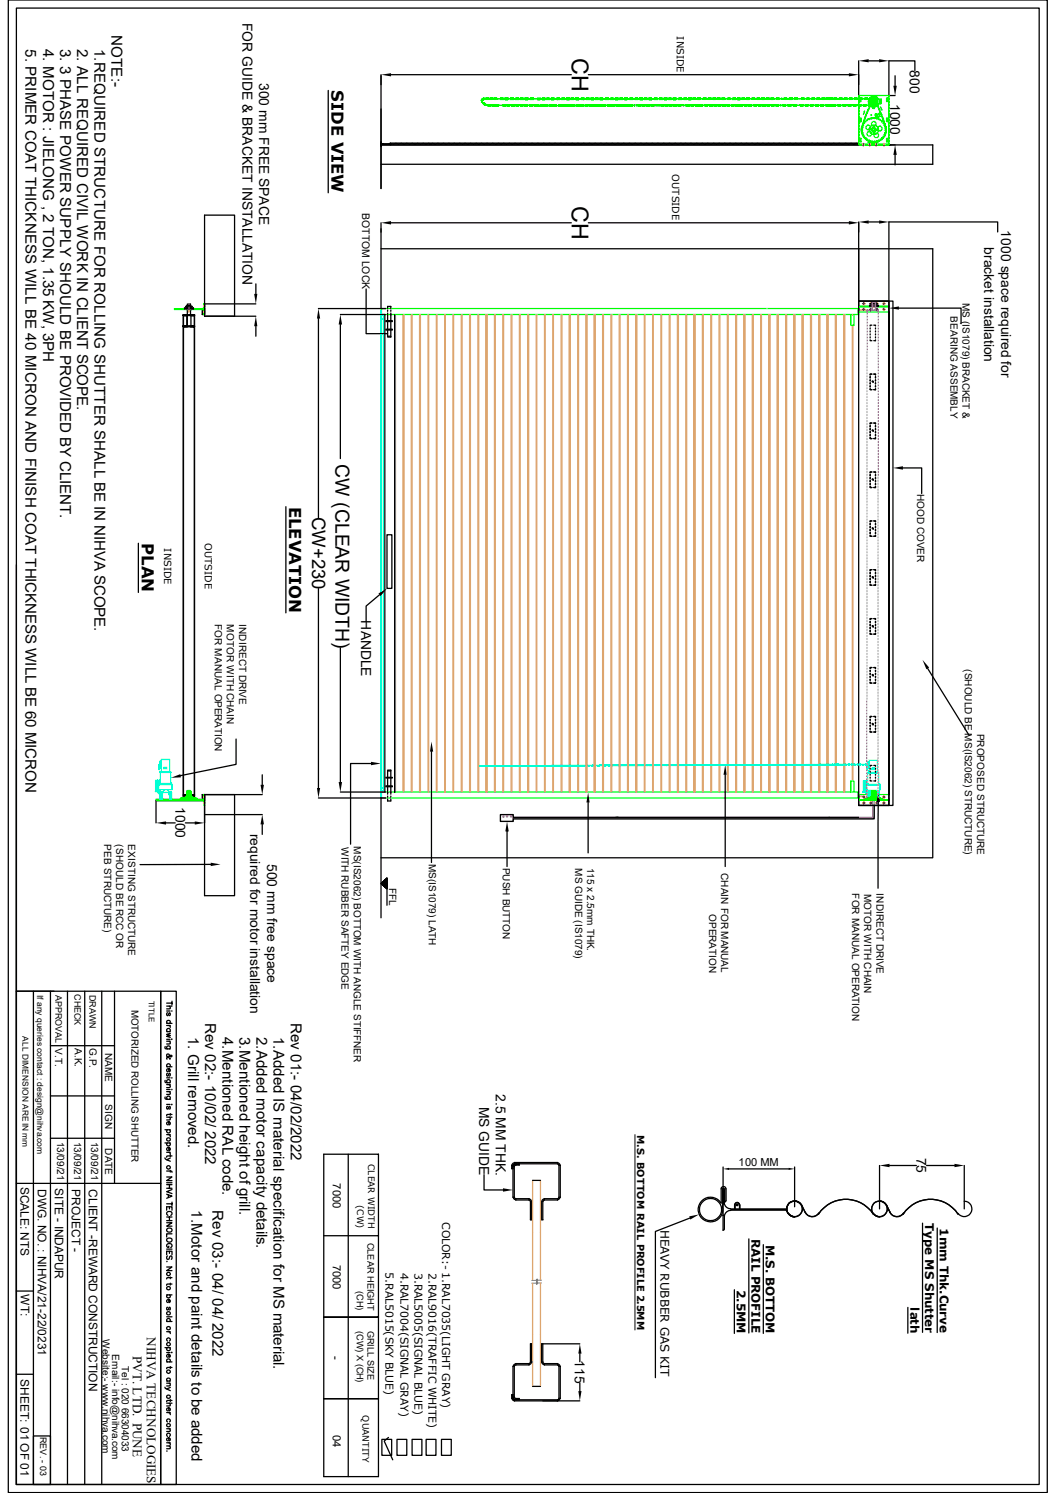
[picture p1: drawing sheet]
<svg xmlns="http://www.w3.org/2000/svg" width="210mm" height="297mm" viewBox="0 0 210 297" stroke-linecap="round" stroke-linejoin="round" font-family="sans-serif">
<defs><g id="words">
<g font-size="4.6">
<text x="113.7" y="11.6" transform="rotate(90 113.7 11.6)">CH</text>
<text x="113.7" y="41.1" transform="rotate(90 113.7 41.1)">CH</text>
</g>
<text font-size="3.9" x="66.7" y="92.3" transform="rotate(90 66.7 92.3)">CW (CLEAR WIDTH)</text>
<text font-size="3.7" x="62.1" y="102.8" transform="rotate(90 62.1 102.8)">CW+230</text>
<g font-size="3.3">
<text x="66" y="18" transform="rotate(90 66 18)">SIDE VIEW</text>
<text x="57.5" y="100.8" transform="rotate(90 57.5 100.8)">ELEVATION</text>
<text x="28.2" y="108.1" transform="rotate(90 28.2 108.1)">PLAN</text>
</g>
<g font-size="3">
<text x="5.1" y="9.7" transform="rotate(90 5.1 9.7)">5. PRIMER COAT THICKNESS WILL BE 40 MICRON AND FINISH COAT THICKNESS WILL BE 60 MICRON</text>
<text x="8.6" y="9.7" transform="rotate(90 8.6 9.7)">4. MOTOR : JIELONG , 2 TON, 1.35 KW, 3PH</text>
<text x="12" y="9.7" transform="rotate(90 12 9.7)">3. 3 PHASE POWER SUPPLY SHOULD BE PROVIDED BY CLIENT.</text>
<text x="15.4" y="9.7" transform="rotate(90 15.4 9.7)">2. ALL REQUIRED CIVIL WORK IN CLIENT SCOPE.</text>
<text x="18.8" y="9.7" transform="rotate(90 18.8 9.7)">1.REQUIRED STRUCTURE FOR ROLLING SHUTTER SHALL BE IN NIHVA SCOPE.</text>
<text x="22.2" y="7" transform="rotate(90 22.2 7)">NOTE:-</text>
<text x="40.8" y="203.5" transform="rotate(90 40.8 203.5)">Rev 02:- 10/02/ 2022</text>
<text x="57.8" y="203.5" transform="rotate(90 57.8 203.5)">Rev 01:- 04/02/2022</text>
<text x="37.4" y="206.3" transform="rotate(90 37.4 206.3)">1. Grill removed.</text>
<text x="44.2" y="206.3" transform="rotate(90 44.2 206.3)">4.Mentioned RAL code.</text>
<text x="47.6" y="206.3" transform="rotate(90 47.6 206.3)">3.Mentioned height of grill.</text>
<text x="51" y="206.3" transform="rotate(90 51 206.3)">2.Added motor capacity details.</text>
<text x="54.4" y="206.3" transform="rotate(90 54.4 206.3)">1.Added IS material specification for MS material.</text>
<text x="38.1" y="240.8" transform="rotate(90 38.1 240.8)">1.Motor and paint details to be added</text>
<text x="42.2" y="240.8" transform="rotate(90 42.2 240.8)">Rev 03:- 04/ 04/ 2022</text>
</g>
<g font-size="2.8">
<text x="48.2" y="4.5" transform="rotate(90 48.2 4.5)">FOR GUIDE &amp; BRACKET INSTALLATION</text>
<text x="51.6" y="16.5" transform="rotate(90 51.6 16.5)">300 mm FREE SPACE</text>
<text x="181" y="14" transform="rotate(90 181 14)">800</text>
<text x="177" y="20.6" transform="rotate(90 177 20.6)">1000</text>
<text x="199.1" y="45.8" transform="rotate(90 199.1 45.8)">1000 space required for</text>
<text x="195.7" y="49.2" transform="rotate(90 195.7 49.2)">bracket installation</text>
<text x="71.8" y="123.4" transform="rotate(90 71.8 123.4)">HANDLE</text>
<text x="34.9" y="160.6" transform="rotate(90 34.9 160.6)">1000</text>
<text x="49.8" y="165.8" transform="rotate(90 49.8 165.8)">required for motor installation</text>
<text x="53.1" y="171.9" transform="rotate(90 53.1 171.9)">500 mm free space</text>
<text x="95.3" y="220.1" transform="rotate(90 95.3 220.1)">MS GUIDE</text>
<text x="98.6" y="217.7" transform="rotate(90 98.6 217.7)">2.5 MM THK.</text>
<text x="182.3" y="230.3" transform="rotate(90 182.3 230.3)">75</text>
<text x="114.3" y="270.6" transform="rotate(90 114.3 270.6)">115</text>
</g>
<g font-size="2.6">
<text x="26.4" y="269.7" transform="rotate(90 26.4 269.7)">PVT. LTD. PUNE</text>
<text x="29.2" y="266" transform="rotate(90 29.2 266)">NIHVA TECHNOLOGIES</text>
</g>
<g font-size="2.4">
<text x="4.1" y="236.1" transform="rotate(90 4.1 236.1)">SCALE: NTS</text>
<text x="7.5" y="236.5" transform="rotate(90 7.5 236.5)">DWG. NO. : NIHVA/21-22/0231</text>
<text x="10.9" y="236.4" transform="rotate(90 10.9 236.4)">SITE - INDAPUR</text>
<text x="14.3" y="236.6" transform="rotate(90 14.3 236.6)">PROJECT -</text>
<text x="17.7" y="236.6" transform="rotate(90 17.7 236.6)">CLIENT -REWARD CONSTRUCTION</text>
<text x="131.4" y="244.6" transform="rotate(90 131.4 244.6)">HEAVY RUBBER GAS KIT</text>
<text x="184" y="243.3" transform="rotate(90 184 243.3)">Type MS Shutter</text>
<text x="186.9" y="244.3" transform="rotate(90 186.9 244.3)">1mm Thk.Curve</text>
<text x="149.4" y="246.5" transform="rotate(90 149.4 246.5)">RAIL PROFILE</text>
<text x="152.3" y="247.6" transform="rotate(90 152.3 247.6)">M.S. BOTTOM</text>
<text x="4.1" y="257.5" transform="rotate(90 4.1 257.5)">WT:</text>
<text x="146.6" y="256.6" transform="rotate(90 146.6 256.6)">2.5MM</text>
<text x="181.1" y="260.1" transform="rotate(90 181.1 260.1)">lath</text>
<text x="4.1" y="274.4" transform="rotate(90 4.1 274.4)">SHEET: 01 OF 01</text>
</g>
<g font-size="2.2">
<text x="146.9" y="231.9">100 MM</text>
<text x="66.2" y="235.4" transform="rotate(90 66.2 235.4)">7000</text>
<text x="87.9" y="243.1" transform="rotate(90 87.9 243.1)">COLOR:- 1.RAL7035(LIGHT GRAY)</text>
<text x="66.2" y="251.6" transform="rotate(90 66.2 251.6)">7000</text>
<text x="76.7" y="253.1" transform="rotate(90 76.7 253.1)">5.RAL5015(SKY BLUE)</text>
<text x="79.6" y="253.2" transform="rotate(90 79.6 253.2)">4.RAL7004(SIGNAL GRAY)</text>
<text x="82.5" y="253.2" transform="rotate(90 82.5 253.2)">3.RAL5005(SIGNAL BLUE)</text>
<text x="85.2" y="253.2" transform="rotate(90 85.2 253.2)">2.RAL9016(TRAFFIC WHITE)</text>
<text x="66.1" y="269.8" transform="rotate(90 66.1 269.8)">-</text>
<text x="66.2" y="285.5" transform="rotate(90 66.2 285.5)">04</text>
</g>
<text font-size="2.1" x="72.1" y="42.4" transform="rotate(90 72.1 42.4)">BOTTOM LOCK</text>
<g font-size="2">
<text x="189" y="62.9" transform="rotate(90 189 62.9)">BEARING ASSEMBLY</text>
<text x="191.4" y="60.2" transform="rotate(90 191.4 60.2)">MS (IS1079) BRACKET &amp;</text>
<text x="182.4" y="98.2" transform="rotate(90 182.4 98.2)">HOOD COVER</text>
<text x="42.7" y="124.2" transform="rotate(90 42.7 124.2)">FOR MANUAL OPERATION</text>
<text x="45.1" y="124.2" transform="rotate(90 45.1 124.2)">MOTOR WITH CHAIN</text>
<text x="47.5" y="124.2" transform="rotate(90 47.5 124.2)">INDIRECT DRIVE</text>
<text x="191.9" y="133.2" transform="rotate(90 191.9 133.2)">(SHOULD BE MS(IS2062) STRUCTURE)</text>
<text x="194.3" y="145.9" transform="rotate(90 194.3 145.9)">PROPOSED STRUCTURE</text>
<text x="20.7" y="167.9" transform="rotate(90 20.7 167.9)">PEB STRUCTURE)</text>
<text x="23.1" y="168" transform="rotate(90 23.1 168)">(SHOULD BE RCC OR</text>
<text x="25.5" y="167.9" transform="rotate(90 25.5 167.9)">EXISTING STRUCTURE</text>
<text x="67.9" y="168.5" transform="rotate(90 67.9 168.5)">WITH RUBBER SAFTEY EDGE</text>
<text x="70.4" y="168.4" transform="rotate(90 70.4 168.4)">MS(IS2062) BOTTOM WITH ANGLE STIFFNER</text>
<text x="85.3" y="171.8" transform="rotate(90 85.3 171.8)">MS(IS1079) LATH</text>
<text x="100" y="172.6" transform="rotate(90 100 172.6)">PUSH BUTTON</text>
<text x="114.4" y="172.7" transform="rotate(90 114.4 172.7)">MS GUIDE (IS1079)</text>
<text x="116.8" y="172.6" transform="rotate(90 116.8 172.6)">115 x 2.5mm THK.</text>
<text x="143.4" y="173.7" transform="rotate(90 143.4 173.7)">CHAIN FOR MANUAL</text>
<text x="77.4" y="176.7" transform="rotate(90 77.4 176.7)">FFL</text>
<text x="169.5" y="177.7" transform="rotate(90 169.5 177.7)">FOR MANUAL OPERATION</text>
<text x="171.9" y="177.8" transform="rotate(90 171.9 177.8)">MOTOR WITH CHAIN</text>
<text x="174.3" y="177.7" transform="rotate(90 174.3 177.7)">INDIRECT DRIVE</text>
<text x="141.1" y="181.9" transform="rotate(90 141.1 181.9)">OPERATION</text>
<text x="11" y="208.5" transform="rotate(90 11 208.5)">V.T.</text>
<text x="14.9" y="208.5" transform="rotate(90 14.9 208.5)">A.K.</text>
<text x="17.8" y="208.5" transform="rotate(90 17.8 208.5)">G.P.</text>
<text x="20.9" y="209.4" transform="rotate(90 20.9 209.4)">NAME</text>
<text x="20.9" y="219.7" transform="rotate(90 20.9 219.7)">SIGN</text>
<text x="11.4" y="227.1" transform="rotate(90 11.4 227.1)">13/09/21</text>
<text x="14.8" y="227.1" transform="rotate(90 14.8 227.1)">13/09/21</text>
<text x="18.2" y="227.1" transform="rotate(90 18.2 227.1)">13/09/21</text>
<text x="20.9" y="228.5" transform="rotate(90 20.9 228.5)">DATE</text>
<text x="20.4" y="266.4" transform="rotate(90 20.4 266.4)">Website:- www.nihva.com</text>
<text x="22.3" y="269.4" transform="rotate(90 22.3 269.4)">Email:- info@nihva.com</text>
<text x="24.3" y="271.7" transform="rotate(90 24.3 271.7)">Tel : 020 66304033</text>
</g>
<g font-size="1.9">
<text x="134.6" y="7.2" transform="rotate(90 134.6 7.2)">INSIDE</text>
<text x="133.6" y="34.7" transform="rotate(90 133.6 34.7)">OUTSIDE</text>
<text x="32.7" y="109.1" transform="rotate(90 32.7 109.1)">INSIDE</text>
<text x="40.7" y="108.1" transform="rotate(90 40.7 108.1)">OUTSIDE</text>
<text x="26.1" y="200.9" transform="rotate(90 26.1 200.9)">MOTORIZED ROLLING SHUTTER</text>
<text x="126.7" y="225.7" transform="rotate(90 126.7 225.7)">M.S. BOTTOM RAIL PROFILE 2.5MM</text>
</g>
<g font-size="1.8">
<text x="11" y="197.9" transform="rotate(90 11 197.9)">APPROVAL</text>
<text x="14.8" y="197.7" transform="rotate(90 14.8 197.7)">CHECK</text>
<text x="17.8" y="197.9" transform="rotate(90 17.8 197.9)">DRAWN</text>
<text x="73.2" y="231.6" transform="rotate(90 73.2 231.6)">CLEAR WIDTH</text>
<text x="71" y="239.8" transform="rotate(90 71 239.8)">(CW)</text>
<text x="73.1" y="247.2" transform="rotate(90 73.1 247.2)">CLEAR HEIGHT</text>
<text x="70.9" y="256.8" transform="rotate(90 70.9 256.8)">(CH)</text>
<text x="70.9" y="264.8" transform="rotate(90 70.9 264.8)">(CW) X (CH)</text>
<text x="73.1" y="264.7" transform="rotate(90 73.1 264.7)">GRILL SIZE</text>
<text x="72.1" y="281.6" transform="rotate(90 72.1 281.6)">QUANTITY</text>
<text x="8" y="285.8" transform="rotate(90 8 285.8)">REV. - 03</text>
</g>
<g font-size="1.7">
<text x="7.4" y="197.9" transform="rotate(90 7.4 197.9)">If any queries contact : design@nihva.com</text>
<text x="4.4" y="206.2" transform="rotate(90 4.4 206.2)">ALL DIMENSION ARE IN mm</text>
</g>
<text font-size="1.6" x="29.6" y="199" transform="rotate(90 29.6 199)">TITLE</text>
</g></defs>
<path d="M78.5 62.6v95M78.7 62.6v95M80.1 62.6v95M80.3 62.6v95" fill="none" stroke="#dda56e" stroke-width=".25"/>
<g fill="none" stroke="#0f0" stroke-width=".25">
<path d="M170.6 19.6h.3M170.9 19.6l.1 .2-.1-.2M171.5 19.6h.1l-.2 .2h-.4h.5l.1-.2M171.6 19.6h.3M171.6 19.6l-.1-.1-.6 .1M172 19.6l.5-.1 .1 .1M172 19.6v.2l-.1-.2M172 19.5l-.1 .1M172.5 19.6h.1l-.1 .2h-.5h.5l.1-.2M172.6 19.6l.4 .2-.1-.2M173 19.6l.5-.1 .2 .1-.2 .2h-.5h.5M173.5 19.6h.1"/>
<path d="M173.5 19.6a.68 .68 0 0 1 1 .5 .68 .68 0 0 1-.7 .8M170.3 21h.3M170.6 21l.1-.2v.2h.5v-.2l.2 .2M170.6 21l.1 .1h.5l.2-.1M170.7 20.8h.5zM171.4 21h.2M171.6 21l.1-.2v.2M171.6 21l.1 .1h.6l.1-.1M172.4 21h.2M172.4 21l-.1-.2h-.6l.6 .2h-.6M172.6 21l.2-.2v.2h.6M173.3 20.8h-.5h.4l.2 .2-.1 .1h-.5l-.2-.1"/>
<path d="M170.8 59.9v2.7h-95v-1.2M34.7 61.4h5.9v.2h-5.9zM40.6 60.5h.1v2.1h-.1zM40.6 60.5h.1M75.9 62.5v.1M75.9 61.6v.3M75.9 62v.2M75.9 62.3v.1M169.5 62.7h.1M170.7 61.6v1M170.8 61.4l-94.9 .1M31 159h9.6v.3h-9.6z"/>
<path d="M31 159.2h.2M31.5 159.2h.3M32 159.2h.4M32.6 159.2h.4M33.2 159.2h.4M33.8 159.2h.4M34.4 159.2h.4M35 159.2h.4M35.6 159.2h.4M36.2 159.2h.4M36.8 159.2h.4M37 158.4h1.1"/>
<path d="M37.3 158v.1M37.3 158.2v.6M37.3 158.9v.1M37.3 157.4v.5M37.4 159.2h.4M37.8 157.4v.5M37.8 158v.1M37.8 158.2v.6M37.8 158.9v.1M38 159.2h.4M38.6 159.2h.3M39.2 159.2h.3"/>
<path d="M39.8 159.2h.3M40.3 159.2h.3M75.9 157.9v.2M75.9 158.2v.1M75.9 158.4v.2M75.9 158.7h94.9M75.9 157.6v.3M170.7 157.6v1.1M170.8 157.6h-95v1.1M40.6 160.2v-2.1h.1v2.1"/>
</g>
<path d="M170.8 59.9v1.8h1.7M171.6 158.5h-.8v1.7" fill="none" stroke="#b88a5c" stroke-width=".25"/>
<path d="M172.5 61.7h2.2M172.5 61.8h2.2M173.2 61.7l-.1 .1M172.4 158.7h2.3M172.4 158.5h2.3" fill="none" stroke="#f0f" stroke-width=".25"/>
<path d="M173.9 61.7v.1" fill="none" stroke="#b85c8a" stroke-width=".25"/>
<g fill="none" stroke="#000" stroke-width=".25">
<path d="M65.3 18v20.4M75.8 28.2v.4M75.8 21.7v15.8M75.8 28.8h109.7v3.9h-109.7M75.8 28.7h1.6M75.8 28.7v.4M76.2 28.6v.1M77.6 28.5l-.3 .2M77.6 28.7v.1M77.6 28.5l.2 .2-.2 .1M77.6 28.6h.2l-.2 .1M77.6 28.5l-.2 .2"/>
<path d="M36.4 62.7l.2 .1-.1-.2v95.8M36.4 62.7l.1 .1M36.4 64.8l.3 .2M36.4 64.9l.2 .1M36.4 64.9l.1 .1M36.4 64.8h2.3M36.5 64.8l.2 .2M36.6 62.6l.2 .2M36.6 64.8l.2 .2M36.7 62.6l.1 .2M36.7 62.8l-.2-.2 .2 .2M36.7 64.8l.2 .2"/>
<path d="M36.7 62.6l.2 .2M36.7 64.8l.3 .2M36.8 62.6l.2 .2M36.8 64.8l.2 .2M36.9 64.8l.2 .2M37 64.8l.2 .2-.2-.2M37 62.6l.2 .2M37 62.8l-.1-.2 .2 .2M37.1 62.6l.1 .1M37.2 62.6l.1 2.3v-4.4h.6v2.3M37.2 64.8l.1 .1M37.3 62.8v2.2l-.2-.2"/>
<path d="M37.9 64.9v.1M37.9 64.8l.2 .2M38 62.7l.1 .1M38 64.8l.2 .2M38.1 62.6l.2 .2M38.1 65l-.2-.2v.2M38.1 64.8l.2 .2M38.1 64.8l.3 .2M38.2 62.6l.2 .2M38.2 62.8l-.2-.2v2.2M38.2 64.8l.2 .2M38.3 62.6l.2 .2"/>
<path d="M38.4 62.6l.1 .2M38.4 62.6l.2 .2M38.4 64.8l.3 .2M38.5 62.6l.2 .2h-2.3M38.5 65l-.1-.2 .2 .2M38.5 64.8l.2 .2h-2.3M38.6 62.6l.1 .1M38.6 64.8l.1 .1M38.7 62.7l-.1-.1 .1 95.8M38.7 62.6h-2.3v95.8h2.3M40.2 61.4h.5v1.2h-.5zM40.3 61.8v.1"/>
<path d="M40.3 62v.1M40.3 62.2v.2M40.3 62.4v.2M40.4 61.6l-.1 .1M40.5 61.6l.1 .1M40.6 61.8v.1M40.6 62v.1M40.6 62.2v.2M40.6 62.4v.2M40.7 60.5v2.1h-.1M67.7 62.6h8.9M67.7 64.6v26.6"/>
<path d="M27.5 108.1v9.8M56.9 100.8v21.1M67.7 128.9v26.7M36.4 158.2h.7M36.4 158.1h.7M38 158.2h.7M38 158.1h.7M40.2 158.1h.5v1.2h-.5zM40.3 158.3v.2M40.3 158.5v.2M40.3 158.8v.1M40.3 159l.1 .1"/>
<path d="M40.3 158.1v.1M40.6 158.1h.1v2.1M40.6 158.1v.1M40.6 158.3v.2M40.6 158.5v.2M40.6 158.7v.2M40.6 159l-.1 .1M46.9 147v5.1l-11 2.2M67.7 157.6h8.9M73.8 151.9h-4.1v16M75.8 158.7v23.9M174.1 158.5v.6"/>
<path d="M41.9 172h-14"/>
</g>
<g fill="none" stroke="#0ff" stroke-width=".25">
<path d="M75.8 61.7v96.8M75.8 63.4h.4M75.8 63.5h.4M75.8 62.7h.4v94.7h-.4M75.8 63.5v93.1M31 155.3l.1 2.1zM31.1 155.4h.2zM31.1 155.5h.1zM31.2 155.6h.1M31.1 155.7h.2zM31.1 156l.1 .1zM31.1 156.1l.1 .1z"/>
<path d="M31.1 156.2l.1 .1zM31.1 156.3h.1zM31.1 157.2l.2 .1zM31.1 157.1h.1zM31.2 157.1h.1M31.1 156.9l.2 .1zM31.1 156.5l.1 .1zM31.1 156.5h.1zM31.1 156.4h.1zM31.4 155.2v2.2M31.5 157.6h2.6v1.4h-.4l-.1-1.4M31.5 157.7l.3 .4"/>
<path d="M31.5 157.5v-2.3h-.6v2.3h.8M31.6 156.1h2.6M31.6 155.9h2.6v1.2h-2.6zM31.6 157.6v.1M31.7 153.1v.1zM31.7 157.5v.1h-.2h.2zM31.7 152v1.1zM31.8 157.6v1.4h.5v-1.4M31.8 155.9l.1-2.4h2l.1 2.4M31.8 153.7h2.2M31.8 151.7v-.3v.4h.2M31.8 157.1v.5"/>
<path d="M31.9 156h.1M32 157.1h.1M32 157.6v-.1h.3v.1M32 157.6v.7M32 158.4v.1M32 158.5v.5M32 153.5v-2.4h1.7v2.4M32 152.4h-.3v.3h.3M32 157.5v.1M32.2 157.5v.1M32.2 157.6v.7M32.2 158.4v.1"/>
<path d="M32.2 158.5v.5M32.4 153.6h.1M32.6 157.6v-.5h.9v.5M32.6 152.7h.6v.3h-.6zM32.7 152.9h.1M32.7 152.8h.1M33 152.9h.1M33 152.8h.1M33.4 153.6h.1M33.8 156h.1M33.8 157.6v-.1h.3l-.1 .8M33.8 157.6v.7"/>
<path d="M33.8 158.4v.1M33.8 158.5v.5M33.9 157.5v.1M34 157.5v.1M34 158.4v.1M34 158.5v.5M75.8 156.6h.4l-.4 .1"/>
</g>
<path d="M152.5 61.4h.1" fill="none" stroke="#dda56e" stroke-width=".2"/>
<path d="M75.8 28.8h95.2M77.7 28.5h93.1" fill="none" stroke="#000" stroke-width=".3"/>
<g fill="none" stroke="#000" stroke-width=".2">
<path d="M78.2 28.7a.72 .72 0 0 1 1.1 0M79.2 28.7a.72 .72 0 0 1 1.1 0 .72 .72 0 0 1 1.1 0 .72 .72 0 0 1 1.1 0M82.5 28.7a.72 .72 0 0 1 1.1 0 .72 .72 0 0 1 1.1 0M85.5 28.7a.72 .72 0 0 1 1.1 0M86.5 28.7a.72 .72 0 0 1 1.1 0 .72 .72 0 0 1 1.1 0 .72 .72 0 0 1 1.1 0M89.8 28.7a.72 .72 0 0 1 1.1 0 .72 .72 0 0 1 1.1 0M91.9 28.7a.72 .72 0 0 1 1.1 0 .72 .72 0 0 1 1.1 0 .72 .72 0 0 1 1.1 0M95.2 28.7a.72 .72 0 0 1 1.1 0 .72 .72 0 0 1 1.1 0M97.5 28.7a.72 .72 0 0 1 1.1 0M98.6 28.7a.72 .72 0 0 1 1.1 0M99.7 28.7a.72 .72 0 0 1 1.1 0 .72 .72 0 0 1 1.1 0 .77 .77 0 0 1 1.1 0M135.8 28.7a.72 .72 0 0 1 1.1 0 .72 .72 0 0 1 1.1 0"/>
<path d="M138 28.7a.72 .72 0 0 1 1.1 0 .72 .72 0 0 1 1.1 0 .72 .72 0 0 1 1.1 0M141.4 28.7a.72 .72 0 0 1 1.1 0 .72 .72 0 0 1 1.1 0 .72 .72 0 0 1 1.1 0M144.7 28.7a.72 .72 0 0 1 1.1 0 .72 .72 0 0 1 1.1 0 .72 .72 0 0 1 1.1 0M147.9 28.7a.72 .72 0 0 1 1.1 0 .72 .72 0 0 1 1.1 0 .72 .72 0 0 1 1.1 0M151.2 28.7a.72 .72 0 0 1 1.1 0 .72 .72 0 0 1 1.1 0M167.6 28.7a.72 .72 0 0 1 1.1 0M168.7 28.7a.72 .72 0 0 1 1.1 0M169.8 28.7a.55 .55 0 0 1 1 0M171 28.8h6.2"/>
</g>
<path d="M173.6 159.1v3.5h-71.5M173.9 159.1v3.4l-.3 .4h-71.5M99.5 162.1h2.6v1.3h-2.6zM100 162.4h.2v.1l-.1 .1zM100.7 162.3h.3v.2l-.2 .1zM101.5 162.3h.3v.2l-.2 .1z" fill="none" stroke="#b85cb8" stroke-width=".25"/>
<path d="M67.7 62.6l.3 2h-.6zM34 154.7l1.9-.7 .1 .6zM67.4 155.6h.6l-.3 2zM73.8 151.6l2 .3-2 .3zM41.9 171.6l2 .4-2 .3z" fill="#000"/>
<path d="M37.5 61v1.1M40.5 62.1h.3M40.5 60.9h.3M40.5 159.7h.3M40.5 158.6h.3" fill="none" stroke="#f00" stroke-width=".25"/>
<path d="M37.3 61.4v.2M37.9 61.4v.2M40.6 62.1h.1M40.6 62h.1M40.6 60.8h.1M40.6 61h.1M40.6 159.8h.1M40.6 159.6h.1M40.6 158.5h.1M40.6 158.7h.1" fill="none" stroke="#ff0" stroke-width=".25"/>
<g fill="#0f0">
<path d="M38.2 159h1z"/>
<path d="M38.1 158.9l.1 .1z"/>
<path d="M37.5 158.9h.6z"/>
</g>
<g fill="none" stroke="#0f0" stroke-width=".25">
<path d="M37 158.5v.1h1.2v-.1M37 158.4h1.1M37.1 158.4v-1h.3v.2h-.1v.8M37.1 157.4h.3l.1 .2M37.2 157.4h.7zM37.3 157.4h.6M37.3 157.6v.8M37.4 157.4h.1M37.5 158.6h1.2l.1 .2h-1.3h1.6h-1.6M37.7 157.4h.1M37.7 157.6h.1M37.8 157.6v.8"/>
<path d="M37.9 158.4v-.8h-.2v-.2h.3v1M38 157.4h-.3v.2M39.1 158.8h.1v.2l-1.7-.1 1.7 .1"/>
</g>
<g fill="#0f0">
<path d="M37 158.9h.5z"/>
<path d="M37 158.9v.1z"/>
<path d="M35.9 159h1.1z"/>
</g>
<g fill="none" stroke="#0f0" stroke-width=".25">
<path d="M36.1 158.8h-.2v.2l1.6-.1-1.6 .1M37 159h1.2M37.3 157.4v-.1h.5v.1M37.5 157.4v1zM37.5 158.6h-1.1l-.1 .2h1.2h-1.4h1.4M170.8 157.6v1.2M172.8 159.1v.1M172.9 159.1v.1M173.2 158.5h1.2M173.5 157.8v.1M173.5 158v.6M173.5 158.7v.1"/>
<path d="M173.5 158.9v.3M173.5 157.4v.3M174.1 157.4v.3M174.1 157.8v.1M174.1 158v.6M174.1 158.7v.1M174.1 158.9v.3M174.6 159.1v.1M174.8 159.1v.1M176.7 159.1l.1-.2v.3h-6v-.3l.1 .2"/>
</g>
<g fill="none" stroke="#000" stroke-width=".25">
<path d="M75.8 14.9v22.6M77.8 14.9h35.8M117 14.9h51.8M170.8 12.1v7.1M172.8 12.1h2M178 15.1v2M181.9 14.1v-2h-5.1v6.9h1.2M176.8 28.8h1.2M178 30.8v2M36.7 61.3h1.8v.1h-1.8zM36.8 61.3v.1M36.9 61.3v-.3h1.3v.3"/>
<path d="M37 61.3v.1M37.2 61.3v-.5h.8v.5M37.3 60.8v.6M37.5 60.8v.2M37.9 60.8v.6M38.1 61.3v.1M38.4 61.3v.1M38.7 62.6v95.8M63.3 61.4h13.5M63.3 63.4v39.6M63.3 117.1v39.7M31 159.3v4.4"/>
<path d="M63.3 158.8h13.5M33 163.7h1.8M36.9 163.7h1.8M40.7 160.2v3.5"/>
</g>
<path d="M36.9 61.3v.2M37.5 60.6v1M38.2 61.2v.1M38.2 61.4v.1M38.2 61.3h.1" fill="none" stroke="#f00" stroke-width=".25"/>
<path d="M75.8 14.9l2-.3v.6zM168.8 14.6l2 .3-2 .3zM170.8 12.1l2-.3v.6zM174.8 11.8l2 .3-2 .3zM177.7 17.1h.7l-.4 1.9zM178 28.8l.4 2h-.7zM63.3 61.4l.4 2h-.7zM63 156.8h.7l-.4 1.9zM31 163.7l2-.3v.6zM38.7 163.4l2 .3-2 .3z" fill="#000"/>
<g fill="none" stroke="#0ff" stroke-width=".25">
<path d="M171.7 157.6h.8l-.2 .2h.2M171.7 157.6h.8v.2M171.7 157.5h.6M171.7 157.6v-2.3h.6v2.3M171.8 155.4v2.1zM171.8 155.4l.3 .1zM171.8 155.6h.2zM171.9 155.7h.1M171.8 155.8h.3zM171.8 156.1l.2 .1zM171.8 156.3h.2zM171.8 156.3l.2 .1z"/>
<path d="M171.8 156.4l.2 .1zM171.8 157.4h.3zM171.8 157.2l.2 .1zM171.9 157.2h.1M171.8 157.1h.3zM171.8 156.7h.2zM171.8 156.6h.2zM171.8 156.5h.2zM172.2 155.3v2.2M172.3 157.8h2.6M172.3 157.8l.3 .4M172.3 152.1h.1"/>
<path d="M172.4 157.7v.1M172.4 156h2.6v1.2h-2.6zM172.4 157.7h.1M172.4 152.1h.1zM172.4 156.2h2.6M172.4 152.3l.1-.2-.1 1.1M172.4 153.2l.1 .1-.1-.1M172.5 152.2h.1M172.5 152.7h.1M172.5 153.3h.1M172.5 152.1h.1M172.5 152.1l.1 .1"/>
<path d="M172.5 152.6h.1M172.6 152.4h.1M172.6 152.2h-.1M172.6 152.6h.1M172.6 152.8h.1M172.6 152.2h.1M172.6 152.4l-.1 .4M172.6 152.7h.1M172.6 157.8v1.3M172.6 152.3h.1M172.6 152.4v.2zM172.6 152.7v.1z"/>
<path d="M172.6 152.4v.2M172.6 156v-2.3l2.1-.1 .1 2.4M172.6 153.8h2.2M172.6 157.2v.6M172.7 156.2h.1M172.7 157.2h.1M172.7 156.1h.1M172.7 157.8v-.2h.4v.2M172.8 157.6v.3M172.8 157.9v.7M172.8 158.7v.1M172.8 158.8v.3"/>
<path d="M172.8 153.6v-2.4h1.7v2.4M172.8 151.8h-.2v-.3v.4h.2M172.8 152.6h-.4v.3h.4M173 157.9v.7M173 158.7v.1M173 158.8v.3M173 157.6v.3M173.1 157.8v1.3M173.2 153.8h.1M173.2 153.7h.1M173.3 157.8v-.6h1v.6M173.4 152.8h.5v.3h-.5z"/>
<path d="M173.5 153h.1M173.7 156.2h.1M173.7 156.1h.1M173.8 153h.1M174.2 153.8h.1M174.2 153.7h.1M174.4 157.8v.4h.1v.9M174.5 157.8v-.2h.4v1.5M174.6 156.1h.1M174.6 157.9v.7M174.6 158.7v.1M174.6 158.8v.3"/>
<path d="M174.6 157.6v.3M174.8 157.9v.7M174.8 158.7v.1M174.8 158.8v.3M174.8 157.6v.3"/>
</g>
<g fill="#0f0">
<path d="M174.5 159.1h1.1z"/>
<path d="M174.3 159l.2 .1z"/>
<path d="M173.8 159h.5z"/>
</g>
<g fill="none" stroke="#0f0" stroke-width=".25">
<path d="M173.2 158.5v.2h1.3v-.2M173.2 158.5h1.3h-.1M173.3 158.5v-1.1h.3v.2h-.2v.9M173.3 157.4h.4l-.1 .2M173.4 157.4h.8zM173.4 157.4h.7M173.5 157.6v.9M173.7 157.4h-.1M173.8 158.7h1.2l.2 .1h-1.4l1.6 .1h-1.6M173.8 159l1.8 .1M173.9 157.4h.1M173.9 157.6h.1"/>
<path d="M174.1 157.6v.9M174.1 158.5v-.9h-.2v-.2h.4v1.1M174.3 157.4h-.4v.2M175.4 158.9h.2v.2l-1.8-.1"/>
</g>
<g fill="#0f0">
<path d="M173.2 159h.6z"/>
<path d="M173.2 159l-.1 .1z"/>
<path d="M172 159.1h1.1z"/>
</g>
<g fill="none" stroke="#0f0" stroke-width=".25">
<path d="M95.8 19.8l.1 .2h-.2zM96.1 19.5l-.3 .3 .3-.2M96.1 19.6h.2v.1l-.4 .3 .4-.2 .1-.2M96.1 19.5l.3 .1M96.4 19.6h.1M96.6 19.6l.6-.1 .1 .1M96.6 19.6v.2l-.1-.2M96.6 19.5l-.1 .1M97.1 19.6h.1M97.3 19.6h.1M97.3 19.6l-.7 .2h.6M98 19.5h-.5l-.1 .1 .1 .2h.5h-.5l-.1-.2h.1"/>
<path d="M98 19.6v.2l.1-.2M98 19.5l.1 .1M98.1 19.6h.1M98.3 19.5v.3l-.1-.2zM98.3 19.6l.5-.1 .1 .1M98.8 19.6h.1l-.1 .2h-.5h.5l.1-.2M98.9 19.6h.5M99.4 19.6l.2 .2M99.6 19.5h.4M99.6 19.8h.4M99.6 19.5l-.2 .1M99.6 19.6v.2"/>
<path d="M100 19.5l.2 .1M100 19.6v.2M100.2 19.6h.1M100.2 19.6l-.2 .2M100.4 19.6l.1 .2-.1-.2h.1zM101 19.5l.1 .1M101 19.6v.2M101 19.5h-.5l-.2 .1 .2 .2h.5M101.1 19.6h.4M101.1 19.6l-.1 .2M101.5 19.6l.6-.1 .1 .1M101.5 19.6l.1 .2"/>
<path d="M102.1 19.6h.1l-.1 .2M102.2 19.6h.3M102.2 19.6l-.1 .2h-.5M102.6 19.5l-.1 .1 .1 .2M102.6 19.6v.2M102.6 19.5h.5M102.6 19.8h.5M103.1 19.5l.2 .1M103.1 19.6v.2M103.3 19.6h.1M103.3 19.6l-.2 .2M103.4 19.6l.1-.1h.5l.1 .1"/>
<path d="M103.4 19.6l.1 .2h.5M103.5 19.6h-.1l.1 .2M104.1 19.6l-.1 .2M104.1 19.6h.2M104.4 19.5h.5l.2 .1M104.4 19.8h.5M104.4 19.6v.2M104.4 19.5l-.1 .1 .1 .2M105 19.6l-.1 .2M105.1 19.6h.3M105.1 19.6l-.2 .2M105.4 19.6l.1 .2"/>
<path d="M105.5 19.5h.5l.2 .1M105.5 19.5l-.1 .1M105.6 19.6h-.1l.1 .2M106.2 19.6l-.2 .2h-.5M106.2 19.6l.6 .1M106.8 19.7l.1-.1v.2zM107.4 19.6h-.5l.7 .1M107.5 19.7l-.6 .1h.5l.2-.1M107.6 19.7h.1M107.9 19.6l-.2 .1 .2 .1M107.9 19.6v.2M108.5 19.7l-.6-.1h.5l.1 .1"/>
<path d="M108.5 19.7l-.6 .1h.5M108.5 19.7h.1M108.7 19.5h.5M108.7 19.5l-.1 .2 .1 .1M108.8 19.6l-.2 .1 .2 .1M109.2 19.5l.1 .2M109.2 19.6l.1 .1M109.3 19.7h.2M109.3 19.7l-.1 .1h-.5M109.6 19.7l.1 .1-.1-.1 .1-.1zM110.2 19.5l.1 .2M110.2 19.6v.2"/>
<path d="M110.2 19.5h-.6l-.1 .2 .1 .1h.6M110.3 19.7h.3M110.3 19.7l-.1 .1M110.6 19.7l.2 .1M110.8 19.5h.5M110.8 19.5l-.2 .2M110.8 19.6v.2M111.3 19.5l.1 .2M111.3 19.6v.1M111.4 19.7l-.6 .1M111.4 19.7h.2M111.6 19.7l.2 .1h.5"/>
<path d="M111.8 19.6l-.1 .1 .1 .1M112.3 19.5l.1 .2M112.3 19.6v.2M112.3 19.5h-.5l-.2 .2M112.4 19.7l-.1 .1M112.4 19.7h.2M112.7 19.5h.5M112.7 19.8h.5M112.7 19.5l-.1 .2 .1 .1M112.7 19.6l-.1 .1 .1 .1M113.2 19.5l.1 .2M113.2 19.6v.2"/>
<path d="M113.3 19.7l-.1 .1M113.3 19.7h.2M113.5 19.7l.1 .1h.5M113.6 19.6l-.1 .1 .1 .1M114.1 19.5l.1 .2M114.1 19.6v.2M114.1 19.5h-.5l-.1 .2M114.2 19.7l-.1 .1M114.2 19.7h.1M114.5 19.5l-.1 .2 .1 .1M114.5 19.8h.5M114.5 19.6v.2"/>
<path d="M115 19.6l.1 .1-.1 .1M115 19.5l-.5 .1M115 19.5l.1 .2M115.1 19.7h.4M115.1 19.7l-.1 .1M115.5 19.7l.1 .1h.5l.1-.1M115.7 19.6l-.2 .1 .2 .1M116.1 19.5h-.5l-.1 .2M116.1 19.5l.1 .2M116.1 19.6l.1 .1M116.2 19.7h.3M116.7 19.6l-.2 .1 .2 .1"/>
<path d="M117.3 19.7h.1M117.3 19.7l-.2-.2h-.5l-.1 .2M117.3 19.7l-.2 .1h-.5l-.1-.1M117.6 19.6l.5-.1 .1 .2M117.6 19.6v.2M117.6 19.5l-.2 .2 .2 .1M118 19.6l.2 .1-.2 .1M118.2 19.7h.1M118.2 19.7l-.1 .1h-.5M118.3 19.7l.1 .1M118.4 19.6v.2M118.4 19.5l-.1 .2"/>
<path d="M118.4 19.5h.5M118.4 19.8h.5M118.9 19.5l.2 .2M118.9 19.6v.2M119.1 19.7l-.2 .1M119.1 19.7h.1M119.3 19.7l.1 .1-.1-.1 .1-.1zM119.8 19.5h-.5l-.1 .2 .1 .1h.5l.2-.1M119.8 19.6l.1 .1M119.8 19.5l.2 .2M120 19.7h.4M120.4 19.7l.6 .1"/>
<path d="M120.9 19.6l.2 .1-.2 .1M121 19.5l-.6 .2M121 19.5l.1 .2M121.1 19.7h.3M121.1 19.7l-.1 .1M121.4 19.7l.1 .1M121.5 19.5h.5M121.5 19.8h.5M121.5 19.6v.2M121.5 19.5l-.1 .2M122 19.5l.1 .2M122 19.6v.2"/>
<path d="M122.1 19.7h.2M122.1 19.7l-.1 .1M122.4 19.5l-.1 .2 .1 .1M122.4 19.5h.5M122.4 19.8h.5M122.4 19.6l-.1 .1 .1 .1M122.9 19.5l.1 .2M122.9 19.6v.2M123 19.7l-.1 .1M123 19.7h.1M123.1 19.7l.2 .1h.5l.1-.1M123.3 19.6l-.1 .1 .1 .1"/>
<path d="M123.8 19.5l.1 .2M123.8 19.6l.1 .1M123.8 19.5h-.5l-.2 .2M123.9 19.7h.2M124.1 19.7l.1 .1M124.2 19.5h.5M124.2 19.8h.5M124.2 19.6l-.1 .1M124.2 19.5l-.1 .2 .1 .1M124.7 19.5l.1 .2M124.7 19.6v.2M124.8 19.7h.4"/>
<path d="M124.8 19.7l-.1 .1M125.2 19.7l.1 .1h.5l.1-.1M125.3 19.6l-.1 .1 .1 .1M125.8 19.5h-.5l-.1 .2M125.8 19.5l.1 .2M125.8 19.6l.1 .1M125.9 19.7h.3M126.4 19.6l-.2 .1 .2 .1M127 19.7h.1M127 19.7l-.2-.2h-.5l-.1 .2M127 19.7l-.2 .1h-.5l-.1-.1M127.3 19.5l-.2 .2 .2 .1"/>
<path d="M127.3 19.6v.2M127.3 19.5h.5M127.3 19.8h.5M127.8 19.5l.1 .2M127.8 19.6v.2M127.9 19.7l-.1 .1M127.9 19.7h.1M128.1 19.6l.6-.1 .1 .1M128.1 19.6v.2M128.1 19.5l-.1 .1 .1 .2M128.6 19.6h.1l-.1 .2M128.8 19.6h.1"/>
<path d="M128.8 19.6l-.1 .2h-.6M129.1 19.5l-.2 .1 .2 .2M129.1 19.6v.2M129.1 19.5h.4M129.1 19.8h.4M129.5 19.5l.2 .1M129.5 19.6v.2M129.7 19.6h.3M129.7 19.6l-.2 .2M130 19.6l.7 .2M130.6 19.6h.2l-.2 .2M130.7 19.5l-.7 .1"/>
<path d="M130.7 19.5l.1 .1M130.8 19.6h.3M130.8 19.6l-.1 .2M131.1 19.6l.1 .2M131.2 19.5l-.1 .1M131.2 19.6v.2M131.2 19.6l.5-.1 .1 .1M131.7 19.6h.1M131.8 19.6l-.1 .2M131.8 19.6l-.1 .2h-.5M131.8 19.6h.2M132.1 19.5l-.1 .1 .1 .2"/>
<path d="M132.1 19.6v.2M132.1 19.5h.5M132.1 19.8h.5M132.6 19.6v.2M132.6 19.5l.1 .1M132.7 19.6h.1M132.7 19.6l-.1 .2M132.8 19.6l.2 .2M133 19.5l-.2 .1M133 19.6v.2M133 19.5h.5M133 19.8h.5"/>
<path d="M133.5 19.5l.1 .1M133.5 19.6v.2M133.6 19.6l-.1 .2M133.6 19.6h.2M133.8 19.6l.1 .2-.1-.2h.1zM134.4 19.5h-.5l-.1 .1 .1 .2h.5M134.4 19.5l.1 .1M134.4 19.6v.2M134.5 19.6h.4M134.5 19.6l-.1 .2M134.9 19.6l.6 .2M135.5 19.5l-.6 .1"/>
<path d="M135.5 19.5l.2 .1M135.5 19.6v.2M135.7 19.6h.2M135.7 19.6l-.2 .2M135.9 19.6l.2 .2M136.1 19.5l.6 .1M136.1 19.6v.2M136.1 19.5l-.2 .1M136.7 19.6l-.6 .2M136.7 19.6h.1M136.9 19.6l.1 .2-.1-.2h.1zM137.5 19.6v.2"/>
<path d="M137.6 19.6l-.1 .2M137.6 19.6l-.1-.1h-.6l-.1 .1 .1 .2h.6M137.6 19.6h.1M137.8 19.5l-.1 .1M137.8 19.8h.5zM137.8 19.6v.2l-.1-.2M137.8 19.5h.5M138.3 19.6v.2l.2-.2M138.3 19.5l.2 .1M138.5 19.6h.1M138.8 19.5l-.2 .1 .2 .2M138.8 19.6v.2"/>
<path d="M138.8 19.6l.5-.1 .1 .1M139.2 19.6h.2M139.4 19.6h.3M139.4 19.6l-.6 .2h.5M139.7 19.6l.7 .2h-.5M139.9 19.6h-.1M140.4 19.5h-.5l-.2 .1M140.4 19.6v.2l.1-.2M140.4 19.5l.1 .1M140.5 19.6h.3M140.9 19.8h.5zM140.9 19.6v.2l-.1-.2"/>
<path d="M140.9 19.5h.5l.1 .1M140.9 19.5l-.1 .1M141.5 19.6l-.1 .2 .1-.2M141.5 19.6h.1M141.8 19.5l-.1 .1 .1 .2M141.8 19.6v.2M141.8 19.6l.5-.1 .2 .1M142.3 19.6h.1l-.1 .2h-.5h.5l.2-.2M142.5 19.6h.1M142.7 19.6v.2l-.1-.2M142.7 19.5l-.1 .1M143.2 19.8h-.5h.5"/>
<path d="M143.2 19.6h.1M143.2 19.5l.1 .1M143.2 19.5l-.5 .1M143.3 19.6h.2M143.3 19.6l-.1 .2M143.5 19.6h.1h-.1l.1 .2M143.5 19.6l.1 .2M144.1 19.6v.2l.1-.2M144.1 19.5l.1 .1M144.1 19.5h-.5l-.1 .1 .1 .2h.5h-.5M144.2 19.6h.4M144.6 19.6l.1 .2v-.2"/>
<path d="M145.2 19.6h.1M145.4 19.6h.2M145.4 19.6l-.7 .2h.5M145.4 19.6l-.2-.1-.6 .1M145.6 19.6l.2 .2M145.8 19.6l.5-.1 .1 .1M145.8 19.5l-.2 .1M145.8 19.6v.2M146.2 19.6h.1l-.1 .2M146.4 19.6h.1M146.4 19.6l-.1 .2h-.5M146.7 19.5h.5"/>
<path d="M146.7 19.8h.5M146.7 19.6v.2M146.7 19.5l-.1 .1 .1 .2M147.2 19.5l.1 .1M147.2 19.6v.2M147.3 19.6h.1M147.3 19.6l-.1 .2M148 19.5h-.5l-.1 .1 .1 .2h.5h-.4l-.2-.2h.2M148 19.6v.2l.2-.2M148 19.5l.2 .1M148.2 19.6h.1M148.4 19.6l.1 .2-.1-.2h.1z"/>
<path d="M149 19.5h-.5l-.2 .1 .2 .2h.5h-.5M149 19.6v.2l.1-.2M149 19.5l.1 .1M149.1 19.6h.3M149.6 19.8h.5zM149.6 19.6v.2l-.2-.2M149.6 19.5l.6 .1M149.6 19.5l-.2 .1M150.2 19.6l-.1 .2 .1-.2M150.2 19.6h.3M150.5 19.6l.1 .2M150.6 19.8h.5h-.5"/>
<path d="M150.6 19.5h.5M150.6 19.5l-.1 .1M150.6 19.6h-.1l.1 .2M151.1 19.6v.2l.1-.2M151.1 19.5l.1 .1M151.2 19.6h.2M151.4 19.6l.2 .2-.2-.2h.2zM152 19.5h-.5l-.1 .1 .1 .2h.5h-.4M152 19.6v.2l.1-.2M152 19.5l.1 .1M152.1 19.6h.2M152.4 19.6h-.1l.1 .2h.5h-.5l-.1-.2"/>
<path d="M152.9 19.6v.2l.1-.2M152.9 19.5h-.5l-.1 .1M152.9 19.5l.1 .1M153 19.6h.2M153.3 19.5l-.1 .1 .1 .2M153.3 19.6v.2M153.3 19.6l.5-.1 .2 .1M153.8 19.6h.1M154 19.6h.3M154 19.6l-.7 .2h.5M154.3 19.6l.6 .2h-.5M154.5 19.6h-.2"/>
<path d="M154.9 19.5h-.5l-.1 .1M154.9 19.6v.2l.2-.2M154.9 19.5l.2 .1M155.1 19.6h.2M155.4 19.5l.4 .1M155.4 19.6v.2l.2-.2M155.4 19.5l-.1 .1 .1 .2M155.8 19.6l.2-.1h.5l.1 .1M156 19.6h-.1l.1 .2h.5h-.5l-.2-.2M156.5 19.6v.2l.1-.2M156.6 19.6h.3M156.9 19.6l.1-.1h.5l.1 .1-.1 .2 .4-.2"/>
<path d="M157.1 19.6h-.2l.2 .2h.4h-.5l-.1-.2M158 19.5h.6l.1 .1M158 19.8h.2zM158 19.6v.2l-.1-.2M158 19.5l-.1 .1M158.1 19.8h.5zM158.7 19.6l-.1 .2 .1-.2M158.7 19.6h.6M159.4 19.5h.5l.2 .1M159.4 19.8h.5zM159.4 19.6v.2l-.1-.2M159.4 19.5l-.1 .1"/>
<path d="M160 19.6l-.1 .2 .2-.2M160.1 19.6h.2M160.3 19.6l.1 .2v-.2M160.9 19.6h.1l-.1 .2h-.5h.6l.1-.2M161.1 19.6l-.1-.1-.7 .1M161.1 19.6h.2M161.5 19.6l.5-.1 .1 .1M161.5 19.6v.2l-.2-.2M161.5 19.5l-.2 .1M161.9 19.6h.2l-.2 .2h-.4h.5l.1-.2M162.1 19.6h.2M162.3 19.6l.2 .2-.1-.2"/>
<path d="M162.9 19.6h.2M163.1 19.6l-.6 .2h.5M163.1 19.6l-.1-.1-.7 .1M163.1 19.6h.3M163.5 19.6v.2l-.1-.2M163.5 19.5l-.1 .1M163.9 19.8h.5M164 19.8h-.5h.5M164.1 19.6l-.1-.1 .1 .1-.1 .2M164.1 19.6l-.1 .2M164.1 19.6h.3M164.4 19.5l-.9 .1"/>
<path d="M164.4 19.6v.2l.1-.2M164.4 19.6l.1 .2-.1-.2M164.4 19.5l.1 .1M164.5 19.6h.3M164.5 19.8h.5zM164.9 19.5l-.1 .1M164.9 19.6h-.1l.1 .2h.5h-.5l-.1-.2M165 19.6h.1l-.1 .2zM165.1 19.6h.3M165.4 19.6v.2l.1-.2M165.4 19.5l.1 .1M165.4 19.5h-.9l-.1 .1"/>
<path d="M165.5 19.6v.2l-.1-.2M165.5 19.6l.9-.1 .1 .1M165.5 19.8h.5M165.5 19.5l-.1 .1M165.5 19.6h.3M165.8 19.6l.6 .2h-.5M165.9 19.5l-.1 .1M165.9 19.6h-.1M166.5 19.6l-.1 .2 .1-.2M166.5 19.6h.3M167 19.6h-.2l.2 .2h.4h-.5l-.1-.2M167.4 19.5h-.5l-.1 .1"/>
<path d="M167.4 19.6v.2l.2-.2M167.4 19.5l.2 .1M167.6 19.6h.2M167.9 19.8h.5zM167.9 19.6v.2l-.1-.2M167.9 19.5l-.1 .1M167.9 19.5h.5l.2 .1M168.5 19.6l-.1 .2 .2-.2M168.6 19.6h.2M168.8 19.6l.2 .2-.1-.2M169.4 19.6h.1l-.1 .2h-.4h.5l.1-.2M169.6 19.6h.2"/>
<path d="M169.6 19.6l-.1-.1-.7 .1M170 19.6v.2l-.2-.2M170 19.5l-.2 .1M170.4 19.6h.2l-.2 .2h-.4h.5l.1-.2-.1-.1-.5 .1M170.9 19v.3M170.9 19.5v.4M171 19.5v.7M171.1 19.5h.1v.7h-.1M172.8 19.6l.2 .2h-.2zM173 19.5l-.1 .1M173.6 19.9h.1M173.7 20h.1"/>
<path d="M173.7 20h-.1M173.7 19.9l.2 .1M173.8 20h.1M173.9 19.9h.1M173.9 20l.1 .1M174.7 19.6l.1 .2h-.2zM174.8 19.7h.5v1h-.5M175 19.8l.1 .8zM175.1 19.9h.1zM175.1 19.9h.1M176.3 19.5v.7M176.4 19.5h.1l.1 .7h-.2"/>
<path d="M176.7 19v.3M176.7 19.5v.4M95.8 20.2v.1M95.9 20.1v.2M95.9 20.3l-.1 .1M95.9 20.3l.2 .1M96.1 20.4v.3l.3 .3M96.1 20.6l.4 .4M96.1 20.4h.2l-.2 .1M96.4 21h.5M96.5 21l.1-.2-.3-.4 .3 .3v.3M96.9 21l.1-.2-.1 .2"/>
<path d="M96.9 21l.1 .1h.5l.3-.3v.2h.6M98.5 21h.6M98.6 20.8h.5h-.5l-.3 .3h-.5l-.3-.3h-.5l.6 .2h-.6M99.2 21l-.1-.2 .1 .2M99.2 21h.7M99.2 21l-.1 .1h-.5l-.3-.3h-.5l.6 .2M99.9 21l.1-.2v.2h.6M99.9 21l.1 .1h.5l.2-.1M100.5 20.8h-.5l.7 .2M100.7 21h.1M100.7 21l.2-.2v.2h.4M100.7 21l.2 .1 .6-.1"/>
<path d="M100.9 20.8h.4zM101.4 21l-.1-.2 .2 .2M101.5 21h.1M101.6 21l.2 .1h.5l.1-.1M101.6 21l.2-.2v.2h.4h.2l-.2-.2h-.4h.5l.1 .2M102.4 21h.1M102.4 21l.2-.2v.2h.5v-.2l.1 .2M102.4 21l.2 .1 .6-.1M102.6 20.8h.5zM103.2 21h.2M103.4 21l.1-.2h.5l-.6 .2h.6M104.1 21l-.1-.2 .1 .2"/>
<path d="M104.1 21h.1M104.1 21l-.1 .1h-.5l-.1-.1M104.2 21l.2-.2-.1 .2M104.2 21l.2 .1h.5l.1-.1M104.4 20.8h.5zM104.4 21h.5M104.9 21v-.2l.1 .2M105 21h.2M105.2 21l.2 .1h.5l.1-.1M105.8 20.8h-.4h.5M105.8 20.8l.2 .2h-.2h-.4v-.2l-.2 .2M105.9 20.8l.1 .2"/>
<path d="M106 21h.1M106.1 21l.2-.2 .8 .1 .1 .1M106.1 21l.2 .1h.8l.2-.1M106.2 21l.9 .1M106.3 20.8h.8l.3 .2M107.4 21l.1-.2h.5l.1 .2M107.4 21l.1 .1 .6-.1M107.5 20.9h.5l.1 .1-.6 .1zM108.1 21h.1M108.2 21l.1-.2h.5l.2 .2M108.2 21l.1 .1h.5l.2-.1M108.4 20.9h.4l.1 .1-.5 .1-.2-.1z"/>
<path d="M109 21h.1M109.1 21l.2-.2h.5l.1 .2M109.1 21l.2 .1h.5l.1-.1M109.2 21l.1-.1h.5l.1 .1-.6 .1M109.9 21h.1M110 21l.1-.2h.5l.1 .2M110 21l.1 .1h.5l.1-.1M110.1 20.9l.6 .1-.6 .1zM110.7 21h.3M111 21l.1-.2h.5l.2 .2M111 21l.1 .1h.5l.2-.1M111.1 20.9l.6 .1-.6 .1z"/>
<path d="M111.8 21h.1M111.9 21l.1-.2h.5l.1 .2M111.9 21l.1 .1h.5l.1-.1M111.9 21l.2-.1h.4l.1 .1zM112.6 21h.1M112.7 21l.2-.2h.5l.1 .2M112.7 21l.2 .1h.5l.1-.1M112.8 21l.1-.1h.5l.1 .1zM113.5 21h.1M113.6 21l.1-.2h.5l.1 .2M113.6 21l.1 .1h.5l.1-.1M113.7 20.9h.5l.1 .1-.6 .1z"/>
<path d="M114.3 21h.2M114.6 20.9l.6 .1-.6 .1zM114.6 20.8h.5l.2 .2-.2 .1h-.5l-.1-.1zM115.3 21h.1M115.3 21l.2-.2h.5l.1 .2M115.3 21l.2 .1 .6-.1M115.5 20.9h.5v.1l-.5 .1zM116.1 21h.2M116.3 20.8l.8 .2M116.3 21l.2 .1M116.4 20.9l.5 .1-.1 .1h-.4M116.5 20.8l-.2 .2"/>
<path d="M116.5 20.9l-.1 .1 .1 .1M117 21l-.2 .1h-.5M117.1 21l.1-.2h.5l.2 .2-.2 .1h-.5zM117.1 21l.1 .1 .6-.1M117.2 20.9l.6 .1M117.9 21h.1M117.9 21l.2-.2 .6 .2M117.9 21l.2 .1h.4l.2-.1M118.1 20.9l.5 .1-.1 .1h-.4zM118.7 21h.1M118.8 21l.2-.2h.5l.1 .2M118.8 21l.2 .1h.5l.1-.1"/>
<path d="M118.9 21h.6v.1zM119.6 21h.1M119.7 21l.1-.2h.5l.1 .2M119.7 21l.1 .1h.5l.1-.1M119.8 20.9l.6 .1-.6 .1zM120.4 21h.3M120.7 21l.1-.2h.5l.2 .2M120.7 21l.1 .1h.5l.2-.1M120.8 20.9l.6 .1-.1 .1h-.5l-.1-.1M121.5 21h.1M121.6 21l.2-.2 .6 .2-.2 .1h-.4zM121.8 20.9l.5 .1-.1 .1h-.4z"/>
<path d="M122.4 21h.1M122.4 21l.2-.2 .6 .2M122.4 21l.2 .1h.5l.1-.1M123.1 20.9l-.6 .1 .1 .1h.5v-.1M123.2 21h.1M123.3 21l.1-.2h.5l.1 .2M123.3 21l.1 .1h.5l.1-.1M123.9 20.9l-.6 .1 .1 .1h.5l.1-.1M124 21h.2M124.2 21l.1-.2h.5l.2 .2M124.2 21l.1 .1h.5l.2-.1M124.2 21l.1 .1 .6-.1"/>
<path d="M124.3 20.9l.6 .1M125 21h.1M125.1 21l.1-.2h.5l.1 .2M125.1 21l.1 .1h.5l.1-.1M125.1 21l.1 .1 .6-.1M125.2 20.9l.6 .1M125.8 21h.3M126.1 21l.1 .1M126.2 20.8l-.1 .2M126.2 20.9l-.1 .1M126.5 20.8l.2 .2M126.5 20.9v.2l.2-.1"/>
<path d="M126.9 20.8h.5l.2 .2-.7-.1v.2l-.1-.1zM127.6 21l-.7 .1h.5M127.6 21h.1M127.6 21l.2 .1-.1-.1M127.6 21l.2-.2h.5l.1 .2M127.8 20.9l.6 .1M128.4 21l-.6 .1h.5M128.4 21h.1M128.5 21l.2-.2h.5l.1 .2M128.5 21l.2 .1M128.7 21.1h.5h-.5M129.3 21h.1"/>
<path d="M129.3 21l-.1 .1v-.2l-.6 .1M129.4 21l.1-.2h.5l.1 .2M129.4 21l.1 .1M129.5 21.1h.5h-.5M130.1 21l-.1 .1v-.2l-.6 .1M130.1 21h.3M130.4 21l.1 .1-.1-.1M130.4 21l.1-.2h.5l.1 .2M130.5 20.9h.5M130.5 21.1h.5zM131.1 21l-.1 .1 .1-.1M131.1 21h.2"/>
<path d="M131.4 21.1l.7-.1-.1 .1zM131.4 20.8h.6l.1 .2-.7-.1v.2l-.1-.1zM132.1 21h.1M132.9 21l-.1-.2h-.5l-.1 .2 .1 .1v-.2h.5l.1 .1-.1 .1h-.5h.5l.3-.3h.5l.1 .2M132.9 21h.1M133.7 21h.2M133.7 21l-.1 .1v-.2l-.6 .1 .6 .1h-.5l-.1-.1M133.9 21l.1 .1h.5h-.4l-.2-.1 .2-.1 .5 .1M133.9 21l.1-.2h.5l.2 .2M134.6 21l-.1 .1 .2-.1M134.7 21h.1M134.7 21l.2-.2h.5l.1 .2"/>
<path d="M134.7 21l.2 .1-.1-.1M134.9 20.9l.6 .1M134.9 21.1l.6-.1-.1 .1zM135.5 21h.3M135.8 21l.1 .1-.1-.1M135.9 20.8l-.1 .2M135.9 20.9l-.1 .1M136.2 20.8l.2 .2h-.2M136.3 20.8l.2 .2M136.4 21l-.1 .1M136.6 20.8l-.1 .2M136.6 20.8h.5h-.4"/>
<path d="M136.7 20.8l-.2 .2h.2h.4M137.2 21l-.1-.2 .1 .2M137.2 21l-.1 .1h-.5l-.1-.1M137.2 21h.1M137.3 21l.2 .1h.5l.1-.1M137.3 21l.2-.2v.2h.5M137.5 20.8h.5l.1 .2zM138.1 21h.1M138.4 20.8h.5zM138.4 20.8v.2h.5v-.2l.1 .2-.6 .1-.1-.1zM139 21h.1M139.1 21l.1 .1h.5l.1-.1"/>
<path d="M139.2 20.8l-.1 .2M139.2 20.8h.5h-.5M139.2 20.8l-.1 .2h.1h.5v-.2l.1 .2M139.8 21h.3M140.1 21h.6M140.2 20.8h.5l-.6 .2M140.8 21l-.1-.2 .1 .2M140.8 21h.2M140.8 21l-.1 .1h-.5l-.1-.1M141 21l.1-.2v.2h.6M141 21l.1 .1h.5l.2-.1M141.1 20.8h.5l.2 .2z"/>
<path d="M141.8 21h.1M141.9 21l.1-.2v.2h.5h.1l-.1-.2h-.5h.5l.1 .2M141.9 21l.1 .1h.5l.1-.1M142.6 21h.1M142.7 21l.1-.2v.2h.5h.1l-.1-.2h-.5h.5l.2 .2M142.7 21l.1 .1h.5l.2-.1M143.5 21h.1M143.6 21h.6M143.7 20.8h.5h-.4M143.8 20.8l-.2 .2M144.3 21l-.1-.2 .2 .2M144.4 21h.1"/>
<path d="M144.4 21l-.2 .1h-.5l-.1-.1M144.4 21l.2-.2v.2h.5M144.4 21l.2 .1h.5l.1-.1M144.6 20.8h.5zM145.2 21l-.1-.2 .1 .2M145.2 21h.3M145.5 20.8h.5h-.5M145.5 21l.1-.2-.1 .2M145.5 21l.1 .1M145.5 21h.1M146.1 21l-.1-.2v.2h-.5M146.1 21l-.1 .1h-.5"/>
<path d="M146.1 21h.1M146.2 21l.1-.2v.2h.5M146.2 21l.1 .1 .6-.1M146.3 20.8h.5zM146.9 21l-.1-.2 .1 .2M146.9 21h.1M147.2 20.8h.5h-.5M147.2 20.8l-.2 .2M147.2 20.8l-.1 .2h.1h.5M147.7 21v-.2l.1 .2M147.8 21h.2M147.8 21l-.1 .1h-.5l-.2-.1"/>
<path d="M148 21l.1-.2-.1 .2M148 21l.1 .1h.5l.1-.1M148.7 21h.1M148.7 21l-.1-.2h-.5l.6 .2h-.6M148.8 21l.1-.2-.1 .2M148.8 21l.1 .1h.5l.2-.1M149.6 21l-.2-.2h-.5l.6 .2h-.6M149.6 21h.2M149.8 21l.1-.2v.2h.5h.1l-.1-.2h-.5h.6l.1 .2M149.8 21l.1 .1h.6l.1-.1M150.6 21h.1M150.8 20.8h.5l-.6 .2"/>
<path d="M151.4 21l-.1-.2 .2 .2M151.4 21h-.7M151.5 21h.1M151.5 21l-.2 .1h-.5l-.1-.1M151.7 20.8h.5l-.6 .2M152.3 21l-.1-.2 .1 .2M152.3 21h-.7M152.3 21l-.1 .1h-.5l-.1-.1M152.3 21h.1M152.4 21l.1-.2v.2h.5v-.2l.2 .2M152.4 21l.1 .1h.5l.2-.1M152.5 20.8h.5z"/>
<path d="M153.2 21h.1M153.5 20.8v.2h.6l-.6-.2h.5l.1 .2-.1 .1h-.5l-.2-.1zM154.1 21h.1M154.1 21l.2-.2v.2h.5M154.1 21l.2 .1 .6-.1M154.3 20.8h.5zM154.9 21l-.1-.2 .1 .2M154.9 21h.3M155.2 21l.1 .1M155.2 21h.1M155.3 20.8l-.1 .2M155.3 21h.3"/>
<path d="M155.6 21l.1-.2v.2h.6M155.6 21l.1 .1 .6-.1M155.7 20.8h.5zM156.3 21l-.1-.2 .1 .2M156.3 21h.3M156.6 21l.2-.2v.2h.5v-.2l.1 .2M156.6 21l.2 .1h.5l.1-.1M156.8 20.8h.5zM157.2 20.8h-.4h.5M157.4 21h.2M157.6 21l.2 .1h.5l.2-.1M157.8 20.8h.4z"/>
<path d="M158.3 20.8h-.5h.5M158.3 20.8l.1 .2h-.1h-.5v-.2l-.2 .2M158.3 20.8l.2 .2M158.5 21h.5M159 21l.2-.2h.5l-.6 .2h.6M159.8 21l-.1-.2 .1 .2-.1 .1h-.5l-.2-.1M159.8 21h.3zM160.2 20.8h.5h-.5l-.1 .2 .1 .1h.5l.1-.1M160.8 21l-.1-.2v.2h-.6M160.8 21h.3M161.1 21l.1-.2v.2h.5v-.2l.1 .2M161.1 21l.1 .1h.5l.1-.1"/>
<path d="M161.2 20.8h.5zM161.8 21h.3M162.1 21l.1-.2-.1 .2M162.1 21l.1 .1h.5l.2-.1M162.2 20.8h.5zM162.8 21l-.1-.2 .2 .2M162.8 21h-.6M162.9 21h.2M163.1 21l.1-.2v.2M163.1 21l.1 .1h.5l.2-.1M163.7 20.8h-.5h.5M163.7 20.8l.1 .2h-.1h-.5"/>
<path d="M163.7 20.8l.2 .2M163.9 21h.2M164.1 21l.2-.2v.2h.8v-.2l.2 .2M164.3 21h.2M164.5 21l.2-.2v.2M164.5 21l.2 .1M164.7 20.8h.4zM164.8 20.8h-.5l.6 .2M164.8 21h-.1M164.9 21l-.1 .1M164.9 21h.2M165.1 21l.2-.2v.2h.9"/>
<path d="M165.3 21h.2M165.3 21l-.2 .1h-.8l-.2-.1M165.5 21l.2 .1M165.6 21l.1-.2 .2 .2zM165.7 20.8h.5h-.5l-.2 .2M165.7 20.8h-.4h.5l.1 .2-.1 .1M166.2 21v-.2l.1 .2M166.3 21h.2M166.3 21l-.1 .1h-.9l-.2-.1M166.7 20.8h.5l-.7 .2zM167.3 21l-.1-.2v.2h-.6M167.3 21h.3"/>
<path d="M167.3 21l-.1 .1h-.5l-.2-.1M167.7 20.8h.5h-.5M167.7 20.8l-.1 .2M167.7 20.8l-.1 .2h.1h.5M168.3 21l-.1-.2 .1 .2M168.3 21h.3M168.3 21l-.1 .1h-.5l-.1-.1M168.7 20.8h.5l-.6 .2M169.3 21l-.1-.2v.2h-.6M169.3 21h.3M169.3 21l-.1 .1h-.5l-.1-.1M169.6 21l.1-.2h.5l-.6 .2h.6"/>
<path d="M170.3 21l-.1-.2 .1 .2M170.3 21h.3M170.3 21l-.1 .1h-.5l-.1-.1M170.6 21l.1-.2v.2M170.6 21l.1 .1M170.8 28.7v-9.7h6v9.7M170.8 28.7v.1h6v-.1M170.8 28.7h6M170.9 20.1v.4M170.9 20.7v.4M170.9 21.3v.4M170.9 21.9v.4"/>
<path d="M170.9 22.5v.4M170.9 23.1v.4M170.9 23.7v.3M170.9 24.3v.3M170.9 24.8v.4M170.9 25.4v.4M170.9 26v.4M170.9 26.6v.4M170.9 27.2v.4M170.9 27.8v.4M170.9 28.4v.3M171 23.5v.7"/>
<path d="M171 27.6v.6M171.1 27.6h.1v.6h-.1M171.1 23.5h.1M171.1 24.2h.1M171.3 23.5v.7M171.3 25.3a2.52 2.52 0 0 0 2.5 3 2.52 2.52 0 0 0 2.4-3M171.3 25.7h.1M171.3 26h.1M171.4 25.3a2.42 2.42 0 0 0 2.4 2.9 2.42 2.42 0 0 0 2.3-2.9M171.4 25.3l.1 .4M171.4 25.2h.1M171.4 26.4h.1"/>
<path d="M171.5 26.7h.1M171.5 25.7h-.1v.3h.1M171.5 26l-.1 .4h.2M171.6 26.5l-.1 .3h.2M171.6 25.3h-.2M171.6 25.2v.1M171.6 26.4h.1M171.6 24.6h.1M171.6 27h.1M171.7 24.9h-.2l.1 .3M171.7 24.3h.1M171.7 26.8v.2l.2 .1"/>
<path d="M171.8 24h.1M171.8 27.3h.1M171.9 27.3l.1 .2 .2-.1M171.9 22.3l-.2 .5M171.9 27.1v.2M171.9 23.7h.1M172 22.1l-.1 .3-.1-.1zM172 24.5h-.3v.4M172 23.4h.1M172 27.5h.1M172.1 23.2h.1M172.2 24.2h-.2l-.1 .3"/>
<path d="M172.2 27.4h.1M172.2 27.5l.1 .3 .2-.1M172.2 27.7h.1M172.3 22.8h.1M172.4 22.5h.1M172.5 24h-.3v.3M172.5 27.6v.1M172.5 27.7l.3 .4M172.5 22.1h.1M172.5 27.9h.1M172.6 28.2l.4 .1-.1 .2zM172.6 21.8h.1"/>
<path d="M172.8 28.1h.1M172.8 21.6h.1M172.8 23.8l-.1-.1-.2 .3M172.8 23.8h.1M172.8 27.9h.1M172.9 21.3h.1M173 25.7l.1 .2h-.1zM173 28.2h.1M173.1 20.9h.1M173.2 23.6h-.4v.1M173.2 28l-.1 .2-.3-.1M173.2 23.7h.1"/>
<path d="M173.2 28h.1M173.2 20.6h.1M173.2 22.8l.2 .1h-.2zM173.3 22.9h.1M173.2 28l.1 .2h.2l.1-.1 .1 .1 .3-.1M173.3 28.2h.1M173.4 20.3h.1M173.4 21h.4M173.4 25.5l.3-.1v.1l.2-.1 .2 .1 .1 .2-.1 .1 .1 .2-.1 .2-.2 .1v-.1l-.2 .1-.3-.1-.1-.2 .2-.1-.2-.2zM173.4 20.3l.2 .1M173.5 20.2h.1M173.5 20.1l.4-.2 .2 .3"/>
<path d="M173.5 20.1v.1M173.5 20.4l.2 .1M173.5 20.1l-1.1 2.5-1 2.7M173.5 20.2l-.1 .1M173.5 20.4h.1M173.6 20.1l-.1 .1M173.6 23.5l.1-.1 .2 .1M173.6 23.6l-.1-.2-.2 .1-.1 .1M173.6 20l-.1 .1M173.6 20v.1M173.6 28.3h.1M173.7 21.3v.3h.2v-.3"/>
<path d="M173.7 21.5h.2M173.7 20.5h.1M173.7 21.2l.2 .1h-.2zM173.7 26.5l.2 .1h-.2zM173.7 25l.2 .1h-.2zM173.7 20.2l.2 .1h-.2zM173.8 20.5h.1M173.9 20h.1M173.9 20.4h.1M173.9 28.3h.1M173.9 23.6h.1M173.9 28.1h.1"/>
<path d="M174 20.4h-.1M174 20.1h.1M174 20.4h.1M174 20l2.1 5.3M174 20.2h.1M174 20.3h.1M174.1 20.2l-.1 .2M174.1 20l1.2 2.6 .9 2.7M174.1 20l-.2-.1-.5 .1-1.1 2.6-.9 2.7M174.1 20h.1M174.2 28.2h.1M174.2 22.8l.2 .1h-.2z"/>
<path d="M174.2 20.3h.1M174.3 22.9h.1M174.3 23.7h.1M174.3 28h.1M174.4 28l-.1 .2-.3-.1M174.4 20.6h.1M174.4 23.2v.4h.3l.1 .1M174.4 23.2h.1M174.5 25.7l.1 .2h-.2zM174.5 22.7l-.3-.1-.2 .2v.1l.3 .3 .1 .4-.1-.1-.2-.1-.1 .2M174.5 20.9h.1M174.5 28.2h.1"/>
<path d="M174.6 22.9l-.2 .3M174.7 28.4l-1.2 .1-.5-.1M174.7 21.3h.1M174.7 23.8h.1M174.7 27.9h.1M174.8 27.9l-.3 .3-.1-.2M174.8 28.1h.1M174.8 22.6l-.2 .1M174.8 22.6l.2-.2 .2 .2-.1 .2h-.3M174.8 23.8l.1-.1 .2 .3h.3v.2l.3 .1-.1 .2M174.8 21.6h.1M174.8 22.8l-.2 .1"/>
<path d="M174.9 21.8h.1M175 22.6l.1 .1h-.2zM175 23.1l-.4 .2M175 23v.2h-.1zM175 24h.1M175 22.1h.1M175.1 20l.1 .1zM175.1 20.3h.1zM175.1 20.4h.1M175.2 20.4h.1M175.1 20.5h.1M175.1 27.7l-.2 .3-.1-.1"/>
<path d="M175.1 27.6l-.1 .1M175.1 27.9h.1M175.1 21.3l.2 .4M175.2 22.5h.1M175.3 21.7l.1 .2zM175.3 24.2l.1 .1M175.3 22.8h.1M175.3 27.8h.1M175.4 27.5l-.1 .3-.2-.1M175.4 27.4h-.1M175.5 23.2h.1M175.6 23.4h.1"/>
<path d="M175.6 24.5h.3v.3M175.6 27.1h.1M175.6 27.5h.1M175.7 23.7h.1M175.8 24h.1M175.8 24.8v.1M175.8 26.8h.1M175.9 24.9h.1l.1 .2-.2 .1 .2 .1v.3M175.9 26.8v.3h-.3l.1 .2-.3 .1M175.9 24.3h.1M175.9 27.1h.1M176 26.5h.1l-.1 .3h-.1"/>
<path d="M176 24.6h.1M176 25.6v.1M176 26h.1M176.1 25.7h.1l-.1 .3M176.1 26v.4h-.2M176.1 24.9h.1M176.1 26.8h.1M176.1 25.2h.1M176.1 26.5h.1M176.2 25.5h.1M176.2 25.8h.1M176.2 26.2h.1"/>
<path d="M176.3 27.6v.6M176.3 23.5v.7M176.4 23.5h.2l-.1 .7h-.1M176.4 27.6h.1l.1 .6h-.2M176.7 20.1v.4M176.7 20.7v.4M176.7 21.3v.4M176.7 21.9v.4M176.7 22.5v.4M176.7 23.1v.4M176.7 23.7v.3M176.7 24.3v.3"/>
<path d="M176.7 24.8v.4M176.7 25.4v.4M176.7 26v.4M176.7 26.6v.4M176.7 27.2v.4M176.7 27.8v.4M176.7 28.4v.3M170.8 59.9h6v2.2h-6zM169.2 62.6v2.1h.6v-2.1M170.8 61h6M170.8 60.9h6M171.7 61.5h.2v.1l-.1 .1z"/>
<path d="M171.7 60.3h.2v.2h-.1zM173.1 61.5h.2v.1l-.1 .1zM173.1 60.3h.2v.2h-.1zM174.3 61.5h.2v.1l-.1 .1zM174.3 60.3h.2v.2h-.1zM175.6 61.5h.3v.1l-.1 .1zM175.6 60.3h.3v.2h-.1zM169.2 157.6v-2.2h.6v2.2M170.8 159.2h6M170.8 159.1h6M171.7 159.6h.2v.2l-.1 .1zM171.7 158.5h.2v.1l-.1 .1z"/>
<path d="M172.2 158.9h-.2v.2l1.8-.1M172.4 158.1h-1.6v2.1h6v-2.1h-1.9M173.1 159.6h.2v.2l-.1 .1zM173.1 159.1h1.4M173.5 157.4v-.1h.6v.1M173.8 158.7h-1.2l-.2 .1h1.4l-1.6 .1h1.6M173.8 157.4v1.1zM173.8 159l-1.8 .1M174.3 159.6h.2v.2l-.1 .1zM175.6 159.6h.3v.2l-.1 .1zM175.6 158.5h.3v.1l-.1 .1z"/>
<circle cx="172.7" cy="25.4" r=".46"/>
<circle cx="172.9" cy="26.6" r=".46"/>
<circle cx="173.8" cy="20.2" r=".84"/>
<circle cx="173.8" cy="25.8" r=".25"/>
<circle cx="173.8" cy="20.2" r=".64"/>
<circle cx="173.8" cy="25.8" r=".93"/>
<circle cx="173.8" cy="24.6" r=".46"/>
<circle cx="173.8" cy="20.2" r=".6"/>
<circle cx="173.8" cy="20.2" r="1.1"/>
<circle cx="174.3" cy="26.9" r=".46"/>
<circle cx="175" cy="25.6" r=".46"/>
</g>
<g fill="none" stroke="#f00" stroke-width=".25">
<path d="M171.7 28.7v.3M171.7 28.5v.2M173 28.7v.3M173 28.5v.2M174.2 28.7v.3M174.2 28.7h.1M174.2 28.5v.1M175.8 28.7v.3M175.8 28.5l.1 .2M171.5 61.6h.2M171.5 60.4h.2M171.8 60.2v.2h.2"/>
<path d="M171.8 60.5v.2M171.8 61.3v.5M171.8 61.6h.2M172.9 61.6h.2M172.9 60.4h.2M173.1 60.7v.1M173.1 60.9v.1M173.1 60.8h.1M173.2 60.2v.2h.2M173.2 60.5v.2M173.2 61.3v.5M173.2 61.6h.2"/>
<path d="M173.8 60.9v.2M173.8 60.1v.7M174.2 61.6h.4M174.2 60.4h.4M174.4 60.2v.2M174.4 60.5v.2M174.4 61.3v.5M174.5 60.7v.3M175.6 61.6h.4M175.6 60.4h.4M175.8 60.2v.2M175.8 60.5v.2"/>
<path d="M175.8 61.3v.5M171.5 159.7h.2M171.5 158.6h.2M171.8 159.7h.2M171.8 158.6h.2M171.8 158.3v.5M171.8 159.5v.5M172.9 159.7h.2M173.2 159.7h.2M173.2 159.5v.5M174.2 159.7h.4M174.4 159.5v.5"/>
<path d="M175.6 159.7h.4M175.6 158.6h.4M175.8 158.3v.5M175.8 159.5v.5"/>
</g>
<g fill="none" stroke="#000" stroke-width=".25">
<path d="M1.7 0h206.6v296.9h-206.6zM3.3 1.6h203.4v293.7h-203.4zM101.6 21h.1M103.4 21h.1M105.8 21h.1M107.4 21h.1M109.1 21h.1M111.9 21h.1M112.7 21h.1M114.5 21h.1M117.1 21h.1M118.8 21h.1"/>
<path d="M121.6 21h.1M122.4 21h.1M124.2 21h.1M126.8 21h.1M128.5 21h.1M131.3 21h.1M132.1 21h.1M133.9 21h.1M136.5 21h.1M138.2 21h.1M141 21h.1M141.8 21h.1"/>
<path d="M143.6 21h.1M146.2 21h.1M148 21h.1M150.7 21h.1M151.6 21h.1M153.3 21h.1M50.9 56.5v2M72.8 57.5v8.9h4.3M75.8 49.5h109.7v121.1h-109.7M75.8 44.3v17.1M77.8 44.3h35.8M117 44.3h51.8"/>
<path d="M170.8 59.9h6.8v100.3h-6.8zM170.8 49.5v10.4h6v100.3h-6M170.8 44.2v15.7M172.8 44.2h2M198.4 46.1v-1.9h-21.6v116M40.7 60.5h10.2M46.7 62.9v-20.1h-6v20.1h10.2M50.9 64.9v2M76.5 62.6v95M76.8 63.8h1.2v.2h-1.2zM76.8 65.5h1.2v.2h-1.2zM77.1 65.7v1.4h.6v-1.4"/>
<path d="M77.1 66.9h.6v.2M77.1 61.3v-.3h.6v.3M77.1 61.7v.2M77.1 62.3v1.5M77.1 64v1.5M77.7 61.7v.2M77.7 62.3v1.5M77.7 64v1.5M78.5 62.7v94.9M170.7 62.6h.1M172.9 60.7h1.8v.2h-1.8zM173 60.7v.2"/>
<path d="M173.1 65.2v.2M173.1 65.8v.2M173.1 66.4v.2M173.1 67v.2M173.1 74.9v.3M173.1 75.6v.2M173.1 76.2v.2M173.1 76.8v.2M173.1 67.6v.2h.3M173.1 77.3v.2h.3M173.1 60.7v-.3h1.4v.3M173.2 60.7v.2"/>
<path d="M173.4 60.7v-.4h.8v.4M173.4 64.7h-.3v.2M173.4 74.4h-.3v.2M173.5 60.3v.6M173.6 75.8l-.1 .1M173.7 75.9l-.1 .1M173.8 60.3v.1M173.8 64.7h.3v.2M173.8 74.4h.3v.2M174.1 60.3v.6M174.1 65.2v.2M174.1 65.8v.2"/>
<path d="M174.1 66.4v.2M174.1 67v.2M174.1 74.9v.3M174.1 75.6v.2M174.1 76.2v.2M174.1 76.8v.2M174.1 67.6v.2h-.3M174.1 77.3v.2h-.3M174.4 60.7v.2M174.5 60.7v.2M178.8 61.3h12.3v3.1M173.1 84.7v.2"/>
<path d="M173.1 85.3v.2M173.1 85.9v.2M173.1 86.4v.3M173.1 94.4v.3M173.1 95v.2M173.1 95.6v.2M173.1 96.2v.2M173.1 87v.2h.3M173.1 96.8v.2h.3M173.4 84.2h-.3v.1M173.4 93.9h-.3v.2M173.6 85.6h-.1"/>
<path d="M173.6 95.3l-.1 .1M173.7 85.7l-.1 .1M173.7 95.4l-.1 .1M173.8 84.2h.3v.1M173.8 93.9h.3v.2M174.1 84.7v.2M174.1 85.3v.2M174.1 85.9v.2M174.1 86.4v.3M174.1 94.4v.3M174.1 95v.2M174.1 95.6v.2"/>
<path d="M174.1 96.2v.2M174.1 87v.2h-.3M174.1 96.8v.2h-.3M179.6 93.1h3.7v5.1M3.3 112.4v182.9v-98.1h28.7v38.2M75.5 118.3l-2.7 2.3v3M77 106.4h.9v10.7h-.9zM173.1 104.1v.3M173.1 104.7v.3M173.1 105.3v.3M173.1 105.9v.3M173.1 113.9v.2"/>
<path d="M173.1 114.5v.2M173.1 115.1v.2M173.1 115.7v.2M173.1 106.5v.2h.3M173.1 116.2v.2h.3M173.4 103.6h-.3v.2M173.4 113.3h-.3v.2M173.6 105l-.1 .1M173.6 114.7l-.1 .1M173.7 105.2h-.1M173.7 114.9l-.1 .1M173.8 103.6h.3v.2"/>
<path d="M173.8 113.3h.3v.2M174.1 104.1v.3M174.1 104.7v.3M174.1 105.3v.3M174.1 105.9v.3M174.1 113.9v.2M174.1 114.5v.2M174.1 115.1v.2M174.1 115.7v.2M174.1 106.5v.2h-.3M174.1 116.2v.2h-.3M173.1 123.6v.3"/>
<path d="M173.1 124.2v.3M173.1 124.8v.3M173.1 125.4v.2M173.1 133.3v.3M173.1 133.9v.3M173.1 134.5v.2M173.1 135.1v.2M173.1 126v.2h.3M173.1 135.7v.2h.3M173.4 123.1h-.3v.1M173.4 132.8h-.3v.2M173.6 124.5h-.1"/>
<path d="M173.6 134.2l-.1 .1M173.7 124.6l-.1 .1M173.7 134.4l-.1 .1M173.8 123.1h.3v.1M173.8 132.8h.3v.2M174.1 123.6v.3M174.1 124.2v.3M174.1 124.8v.3M174.1 125.4v.2M174.1 133.4v.2M174.1 133.9v.3M174.1 134.5v.2"/>
<path d="M174.1 135.1v.2M174.1 126v.2h-.3M174.1 135.7v.2h-.3M184.5 133l8.2 13.3M3.3 149.2v48h7.5M40.7 158.1h11.5M46.7 158.1v20.1h-6v-20.1v.1M52.2 154.1v2M76.8 156.3h1.2v.2h-1.2zM76.8 154.6h1.2v.2h-1.2zM77.1 154.6v-1.4h.6v1.4M77.1 159v.3h.6v-.3"/>
<path d="M77.1 154.8v1.5M77.1 156.5v1.5M77.1 158.4v.2M77.7 153.2v.2h-.6M77.7 154.8v1.5M77.7 156.5v1.5M77.7 158.4v.2M85.8 149.5v22.1M117 159.6v10.1M144.2 154.1v18.3M173.1 143.1v.2M173.1 143.7v.2"/>
<path d="M173.1 144.3v.2M173.1 144.9v.2M173.1 152.8v.2M173.1 153.4v.2M173.1 154v.2M173.1 154.6v.2M173.1 145.5v.1h.3M173.1 155.2v.2h.3M173.4 142.5h-.3v.2M173.4 152.3h-.3v.1M173.6 143.9l-.1 .1M173.7 144.1l-.1 .1"/>
<path d="M173.8 142.5h.3v.2M173.8 152.3h.3v.1M174.1 143.1v.2M174.1 143.7v.2M174.1 144.3v.2M174.1 144.9v.2M174.1 152.8v.2M174.1 153.4v.2M174.1 154v.2M174.1 154.6v.2M174.1 145.5v.1h-.3M174.1 155.2v.2h-.3"/>
<path d="M174.7 159.6l-.1 17.1M40.7 162.1h11.5M52.2 164v2M75.8 175.7l1.2 .4M75.8 175.8l1.2 .3M75.9 175.7l1.1 .3M75.9 175.9l1.1 .3-1-.3M75.9 175.6l1.1 .4-1.1-.3M75.9 175.6l1.1 .3M76 175.6l1 .3-1-.3M76 175.5l1 .3zM76.1 175.5l.9 .3z"/>
<path d="M76.1 175.5l.9 .2-.9-.2M76.1 175.5l.9 .2M76.1 176l.9 .3-.9-.3M76.1 176.1l.9 .2zM76.1 175.4l.9 .3M76.2 175.4l.8 .2zM76.2 176.1l.8 .2zM76.2 176.1l.8 .1-1-.2 1 .2M76.2 176.1l.8 .2M76.2 176.1l.8 .3zM76.2 175.3l.8 .3-.8-.2M76.2 176.2l.8 .2"/>
<path d="M76.3 175.3l.7 .2zM76.3 175.3l.7 .2M76.3 176.2l.7 .2-.7-.2M76.4 175.2l.6 .1M76.4 176.2l.6 .2-.6-.1M76.4 175.3l.6 .1M76.4 175.2l.6 .1zM76.4 176.3l.6 .1zM76.5 175.1l.5 .2M76.5 175.1l.5 .1zM76.5 176.4h.5M76.5 175l.5 .2-.4-.2"/>
<path d="M76.5 175.1l.5 .1M76.5 176.4l.5 .1M76.6 175l.4 .1M76.6 176.5l.4 .1-.4-.1M76.7 176.5l.3 .1-.3-.1M76.7 174.9l.3 .1h-.3M76.8 174.9l.2 .1zM76.8 176.6l.2 .1zM76.8 174.9h.2M76.8 174.9l.2 .1M76.8 176.6h.2M76.8 174.8l.2 .1z"/>
<path d="M76.8 174.9h.2zM76.8 176.7h.2M76.9 176.7h.1M76.9 174.8l.1 .1-.1-.1M76.9 176.8l-1.1-1 1.2-1.1v5.4M77 175h-.3h.3M77 175.2l-.5-.1 .5 .2M77 175.6l-.8-.2 .8 .2M77 175.8l-1-.2 1 .2M77 174.7v.1M100.8 165.4h.1M100.8 165.4v7"/>
<path d="M122.5 162.6h.4M164.9 162.6h.1M173.9 160.2v2.7h-71.8v.5h-2.6v-1.3h2.6v.5h68.7M6.6 197.2v98.1M10 197.2v98.1M13.4 197.2v98.1M16.8 197.2v98.1M20.2 197.2v98.1M22.8 197.2v38.2M33.1 199.6h1.1M34.2 199.2v.7M10 208h12.8"/>
<path d="M10 218h12.8M32.9 208.2v.4l1 .1M32.9 214.9v.4l1 .1M32.9 218.2l-.1 .3 .3 .2h.8M33.1 200.2h1.1M33.1 201.1h.7M33.1 203.6h1.1M33.1 204h.8M33.1 205.2h.8M33.1 206.8h.7M33.1 207.1h.8M33.1 212.2h1.1"/>
<path d="M33.1 214.4h.7M33.1 215.8h.8M33.1 216.7h.7M33.1 217.2h.8M33.1 219.7h.7M33.2 210.7v-.3l.5-.3 .3-.2 .2 .2-.2 .1-.4-.5-.4 .1a.78 .78 0 0 0 .7 .8l-.2 .1M33.3 201.5l-.2 .2 .2 .4 .4-.6h.1l.1 .3-.2 .3M33.3 203.6a.33 .33 0 0 1 0-.5 .33 .33 0 0 1 .5 0 .33 .33 0 0 1-.1 .5M33.3 205.2a.35 .35 0 0 1-.1-.5 .35 .35 0 0 1 .6 0 .35 .35 0 0 1-.1 .5M33.3 208.7a.33 .33 0 0 1 0-.5 .33 .33 0 0 1 .5 0 .33 .33 0 0 1-.1 .5M33.3 212.2a.33 .33 0 0 1 0-.5 .33 .33 0 0 1 .5 0 .33 .33 0 0 1-.1 .5M33.3 213.5l-.2 .2 .2 .4 .4-.6 .1 .1 .1 .3-.2 .2"/>
<path d="M33.3 215.4a.35 .35 0 0 1-.1-.5 .35 .35 0 0 1 .6 0 .35 .35 0 0 1-.1 .5M33.3 218.7a.35 .35 0 0 1-.1-.5 .35 .35 0 0 1 .6 0 .35 .35 0 0 1-.1 .5M33.6 212.6v.6a.35 .35 0 0 0 .2-.4 .35 .35 0 0 0-.3-.3 .35 .35 0 0 0-.4 .4l.2 .3M33.6 204l.2 .1 .1 .3M33.7 200.2l.2 .2-.1 .3h-.7M33.7 207.1l.2 .3-.1 .2-.7 .1M33.7 215.8l.2 .2-.1 .3-.7 .1M33.7 217.2l.2 .2-.1 .3h-.7M33.9 205.6l-.8 .2 .8 .2-.8 .2 .8 .2M34.2 201.1h.1M34.2 206.7v.1zM34.2 214.4h.1"/>
<path d="M34.2 216.7h.1M34.2 219.7v.1zM3.3 235.4h28.7M10 226.4h12.8M32 235.4v59.9v-98.1h3.1v98.1h-31.8M32.8 230.3l.3 .4M32.8 224.7h1.1M32.8 227.4h1.1M33.1 233h.9h.2v.2M33.1 234.1h1.1l-1.1 .8h1.1M33.1 237.6l1.1 .4-1.1 .4M33.1 222.2h1.1"/>
<path d="M33.1 225.7h.8M33.1 229.2h.8M33.1 239.5h1.1M33.1 235.3h1.1M33.1 235.7h1.1M33.1 236.4h1.1M33.3 220.1l-.2 .2 .2 .3 .3-.5h.2v.5h-.1M33.3 224.7a.35 .35 0 0 0-.1 .6 .35 .35 0 0 0 .6 0 .35 .35 0 0 0-.1-.6M33.3 227.4a.33 .33 0 0 0 0 .5 .33 .33 0 0 0 .5 0 .33 .33 0 0 0-.1-.5M33.5 237.7v.5M33.6 223.1v.7a.35 .35 0 0 0 .1-.6 .35 .35 0 0 0-.6 .2l.2 .4M33.6 228.3l.1 .6a.34 .34 0 0 0 .1-.5 .34 .34 0 0 0-.6 0 .34 .34 0 0 0 .1 .5"/>
<path d="M33.6 225.7l.2 .2 .1 .2M33.6 229.2l.2 .2 .1 .3M33.7 222.2l.1 .2v.4h-.7M33.7 235.7v.7M33.9 230.4l-.8 .3 .8 .3M33.9 221.5v.4M33.9 229.8v.3M33.9 232.8v.4M34.2 221.7h-.8h-.2l-.1 .3M34.2 230h-.8h-.2l-.1 .2M34.2 236.6l-1.1 .5 1.1 .3M34.2 239.1v.7"/>
<path d="M64.4 229.6v64.2zM64.4 229.6h10.9v64.2h-10.9M69.3 229.6v64.2M96.3 233.7v3h3.7M101.8 232.5h.1M102 231.8h.1M102 232.5h.1M102.3 238.2l.3 .3h2.6M102.3 232.1v6.1M102.3 238.2h.1M102.3 232.1h.1M102.3 231.3h8.6"/>
<path d="M102.3 231.3l-.2 .1-.3 .4v.7h.2v-.7M102.6 231.8l-.3 .3M102.6 231.8h.7v-.3h-.7l-.6 .6v6.1l.3 .4 .3 .1M102.6 238.7h2.6M102.6 231.8h.1M103.3 231.8h.1M105.2 238.7l.3 .3M105.2 238.5l.4 .3 .1 .2M105.5 239v3.7h.2v-3.7M105.5 239h.1M105.7 239h.1M105.9 234.8h1.6"/>
<path d="M107.9 239h.1M108.2 238.5l-.2 .1-.3 .4v3.7h.2v-3.7M110.9 231.3l.4 .3 .1 .2M110.9 231.5l.3 .3M110.9 238.7h-2.7l-.3 .3M110.9 231.5h-8.6l-.3 .3M110.9 238.5h-2.7M111.2 238.2h.1M111.2 231.8h.1M111.2 238.2l-.3 .3M111.2 231.8v6.4M111.4 238.2l-.1 .2-.4 .3"/>
<path d="M111.5 231.8v6.4M143.4 239.4a2.45 2.45 0 0 0-4.1-.3 2.45 2.45 0 0 0 1.5 3.9 2.45 2.45 0 0 0 2.9-3M143.4 236.5a.47 .47 0 0 1 .5-.4 .47 .47 0 0 1 .5 .4M143.4 236.5v2.8M143.8 236.6l.3 .3v2.7M143.8 232.2v12.6M144.1 236.5l-.1-.1-.3 .1v3.4M144.1 239.6a1.24 1.24 0 0 0 1.2 .9M144.1 236.5v2.7M144.4 238.9l-.3 .2M144.4 236.5v2.4M145 232.5h11.8"/>
<path d="M147 239.7a.42 .42 0 0 0-.4-.4 .42 .42 0 0 0-.4 .4v.8M147.1 239.7v.8M147.1 239.7a.51 .51 0 0 0-.5-.5 .51 .51 0 0 0-.5 .5v.8M147.2 239.7v.8M158 232.2v7.9M158.1 238.9h.1M159.3 239.6a1.56 1.56 0 0 0-2.6 .2 1.56 1.56 0 0 0 1.4 2.3M159.4 239.6l.7 1.5zM174.9 231.9v8.6M174.9 238.9h.1M176.2 239.6a1.56 1.56 0 0 0-2.7 .2 1.56 1.56 0 0 0 1.5 2.3M176.2 239.6l.8 1.6"/>
<path d="M176.3 239.6a2.94 2.94 0 0 0 1.6 2.3 1.59 1.59 0 0 0 1.8-.6M176.9 231.9h5.3M184.3 231.9h5.5M191.8 231.9v8.6M191.8 239a1.52 1.52 0 0 1 1.3 2.2 1.52 1.52 0 0 1-2.6 .2M3.3 256.8h3.3M33.2 251h.1M33.1 240.7v-.6h1.1v.6M33.1 243.2h1.1l-1.1 .7h1.1M33.1 249.6v-.7h1.1v.7M33.1 252.1h1.1l-1.1 .7h1.1M33.1 242.1h1.1"/>
<path d="M33.1 242.8h1.1M33.1 248.5h1.1M33.1 257.6h1.1M33.2 244.5a.51 .51 0 0 1 .7-.2 .51 .51 0 0 1 .2 .7 .54 .54 0 0 1-.7 .1 .54 .54 0 0 1-.2-.6zM33.2 246.5a.51 .51 0 0 1 .7-.2 .51 .51 0 0 1 .2 .7 .52 .52 0 0 1-.7 .1 .52 .52 0 0 1-.2-.6zM33.3 257.6a.33 .33 0 0 0 0 .5 .33 .33 0 0 0 .5 0 .33 .33 0 0 0-.1-.5M33.3 249.9l-.2 .2 .1 .3 .4 .1 .1-.5 .4-.1 .1 .2-.1 .4M33.4 241.8a.39 .39 0 0 1-.3-.5 .39 .39 0 0 1 .5-.3 .45 .45 0 0 1 .5 .2 .45 .45 0 0 1 0 .5l-.1 .1M33.6 258.5v.6a.35 .35 0 0 0 .1-.6 .35 .35 0 0 0-.6 .2l.2 .4M33.6 247.9v.3a.39 .39 0 0 1-.5-.4 .39 .39 0 0 1 .5-.4 .45 .45 0 0 1 .5 .1 .45 .45 0 0 1 0 .6l-.1 .1M33.7 240.1v.4M33.7 242.1v.7"/>
<path d="M33.7 248.9v.4M33.9 254v.4M33.9 255.3v.4M34.2 245.4h-1.1v.7M34.2 254.2h-.8h-.2l-.1 .2M34.2 255.4h-.8l-.2 .1-.1 .2M64.4 245.8h10.9M105.5 242.7h.1M105.7 242.7h.1M107.9 242.7h.1M137.2 242.3l-6.9 2.7v29.1M144.1 244.4l-.1 .2-.2 .1"/>
<path d="M145.3 240.5h11.2M145.3 240.8a1.27 1.27 0 0 0-1.2 1.3v2.4M145.3 240.7h11M146 256.6v8.7M148.9 246.5v18.7M151.8 247.6v17.7M156.3 240.8l.2 .1M156.7 241.3a1.57 1.57 0 0 0 2.7 0 1.57 1.57 0 0 0-1.4-2.4 1.54 1.54 0 0 1 1.4 2.3 1.54 1.54 0 0 1-2.6 .2M160.1 241.2a1.58 1.58 0 0 0 2.8 .1M160.1 241.1a1.53 1.53 0 0 0 2.7 .2M162.8 241.6a6.5 6.5 0 0 1 10.9 0M173.6 241.3a1.57 1.57 0 0 0 2.7 0 1.57 1.57 0 0 0-1.4-2.4 1.54 1.54 0 0 1 1.4 2.3 1.54 1.54 0 0 1-2.6 .2"/>
<path d="M177 241.2a1.58 1.58 0 0 0 2.7 .1M179.6 241.6a6.5 6.5 0 0 1 10.9 0M183.5 243.3v21.7M186.4 244.3v20.8M3.3 273.4h3.3M32.8 276l.3 .3M32.8 268.1h1.1M33.1 262h1.1M33.1 262.9h1.1M33.1 264.9h.8M33.1 269.1h.7M33.1 270.9h1.1"/>
<path d="M33.1 274.7h.8M33.1 275.2h.8M33.1 279.1h1.1M33.3 260.1l-.2 .2 .2 .3 .3-.5h.2l.1 .3-.2 .2M33.3 262.9a.33 .33 0 0 1 0-.5 .33 .33 0 0 1 .5 0 .33 .33 0 0 1-.1 .5M33.3 266.8a.35 .35 0 0 1-.1-.5 .35 .35 0 0 1 .6 0 .35 .35 0 0 1-.1 .5M33.3 268.1a.33 .33 0 0 0 0 .5 .33 .33 0 0 0 .5 0 .33 .33 0 0 0-.1-.5M33.3 270.9a.33 .33 0 0 1 0-.5 .33 .33 0 0 1 .5 0 .33 .33 0 0 1-.1 .5M33.3 274.7a.33 .33 0 0 1 0-.4 .33 .33 0 0 1 .5 0 .33 .33 0 0 1-.1 .4M33.6 269.4v.6h.1a.33 .33 0 0 0 0-.5 .33 .33 0 0 0-.5 0 .33 .33 0 0 0 .1 .5M33.6 264.9l.2 .1 .1 .3M33.7 275.2l.2 .2-.1 .3h-.7"/>
<path d="M33.7 279.1l.2 .3-.1 .3h-.7M33.9 276l-.8 .3 .8 .3M33.9 271.9v.3M33.9 278.4v.4M34.2 269v.1zM34.2 272h-.8l-.2 .1-.1 .2M34.2 278.6h-.8h-.2l-.1 .2M64.4 278.3h10.9zM64.4 278.3h10.9M64.4 262h10.9M101.8 277.5h.1M102 278.2h.1"/>
<path d="M102 277.5h.1M102 278.2l.3 .3h8.6M102 278.2v-.7h-.2v.7l.3 .4 .2 .1h13M102.3 277.9l.3 .3M102.3 271.8v6.1M102.3 271.8h.1M102.3 277.9h.1M102.6 271.3l-.3 .1-.3 .4v6.1l.3 .4 .3 .1M102.6 278.2h.7v.3h-.7M102.6 278.2h.1M103.3 278.2h.1M105.2 271.5h-2.6l-.3 .3"/>
<path d="M105.2 271.3h-2.6M105.5 271v-3.7h.2v3.7M105.5 271l-.3 .3M105.5 267.3h.1M105.5 271h.1M105.7 271l-.2 .4-.3 .1M105.7 267.3h.1M105.7 271h.1M105.9 275.8h1.6M107.7 267.3h.1M107.9 271h.1M107.9 267.3h-.2v3.7l.3 .4 .2 .1"/>
<path d="M107.9 271l.3 .3h2.7M107.9 267.3v3.7M107.9 267.3h7.4M108.2 271.5h2.7M110.9 271.5l.3 .3M110.9 271.3l.4 .3 .1 .2M111.2 271.8h.1M111.2 278.2h.1M111.2 278.2l-.3 .3M111.2 271.8v6.4M111.4 278.2l-.1 .2-.4 .3M111.5 271.8v6.4"/>
<path d="M115.3 269.3v1.6M115.3 275.1v1.6M180.6 260.1v5.1M6.6 285.7h3.4v9.6h-3.4zM33.1 281h.8M33.1 284.2h.8M33.1 287h.8M33.1 287.7h.8M33.2 288.7h.1M33.3 282.9a.33 .33 0 0 1 0-.5 .33 .33 0 0 1 .5 0 .33 .33 0 0 1-.1 .5M33.3 285.8a.35 .35 0 0 1-.1-.6 .35 .35 0 0 1 .6 0 .35 .35 0 0 1-.1 .6M33.6 280.1v.6a.35 .35 0 0 0 .2-.4 .35 .35 0 0 0-.3-.3 .35 .35 0 0 0-.4 .3l.2 .4"/>
<path d="M33.6 286v.6a.35 .35 0 0 0 .2-.4 .35 .35 0 0 0-.3-.3 .35 .35 0 0 0-.4 .4l.2 .3M33.6 281l.2 .2 .1 .2M33.6 287l.2 .1 .1 .3M33.7 284.2l.2 .3-.1 .2-.7 .1M33.7 287.7l.2 .2-.1 .3h-.7M75.9 286.3h2v3.2h-2zM77.3 286l-.9 .7 1.7 3.7M79 286.3h1.9v3.2h-1.9zM82 286.3h1.9v3.2h-1.9zM84.8 286.3h1.9v3.2h-1.9zM87.8 286.3h1.9v3.2h-1.9z"/>
<circle cx="33.5" cy="232.2" r=".35"/>
<circle cx="33.5" cy="226.7" r=".35"/>
<circle cx="146.6" cy="239.7" r=".17"/>
<circle cx="33.5" cy="253.4" r=".35"/>
<circle cx="33.5" cy="256.3" r=".35"/>
<circle cx="141.3" cy="240.6" r="2.21"/>
<circle cx="33.5" cy="261.3" r=".35"/>
<circle cx="33.5" cy="272.9" r=".35"/>
<circle cx="33.5" cy="267.4" r=".35"/>
<circle cx="33.5" cy="264.2" r=".35"/>
<circle cx="33.5" cy="277.9" r=".35"/>
<circle cx="33.5" cy="283.5" r=".35"/>
</g>
<g fill="none" stroke="#f0f" stroke-width=".25">
<path d="M172.4 70v.2M172.4 70.6v.2M172.4 71.2v.2M172.4 71.8v.2M172.4 72.3v.3M172.4 72.9v.3M172.4 73.6v.2M172.4 74.2v.2M172.4 74.8v.2M172.4 75.4v.2M172.4 75.9v.3M172.4 76.5v.3"/>
<path d="M172.4 77.1v.2M172.4 77.7v.2M172.4 78.3v.2M172.4 78.9v.2M172.4 79.5v.2M172.5 61.7v.2M172.5 62.3v.2M172.5 62.9v.2M172.5 63.5v.2M172.5 64.1v.2M172.5 64.6v.3M172.5 65.2v.3"/>
<path d="M172.5 65.8v.3M172.5 66.4v.3M172.5 67v.3M172.5 67.6v.3M172.5 68.2v.3M172.5 68.8v.2M172.5 69.4v.2M173.5 61.7v-1.6h.6v1.6M174.7 61.7v.2M174.7 62.3v.2M174.7 62.9v.2M174.7 63.5v.2"/>
<path d="M174.7 64.1v.2M174.7 64.6v.3M174.7 65.2v.3M174.7 65.8v.3M174.7 66.4v.3M174.7 67v.3M174.7 67.6v.3M174.7 68.2v.3M174.7 68.8v.2M174.7 69.4v.2M174.7 70v.2M174.7 70.6v.2"/>
<path d="M174.7 71.2v.2M174.7 71.8v.2M174.7 72.3v.3M174.7 72.9v.3M174.7 73.6v.2M174.7 74.2v.2M174.7 74.8v.2M174.7 75.4v.2M174.7 75.9v.3M174.7 76.5v.3M174.7 77.1v.2M174.7 77.7v.2"/>
<path d="M174.7 78.3v.2M174.7 78.9v.2M174.7 79.5v.2M172.4 80.1v.2M172.4 80.7v.2M172.4 81.3v.2M172.4 81.9v.2M172.4 82.5v.2M172.4 83.1v.2M172.4 83.7v.2M172.4 84.2v.3M172.4 84.8v.3"/>
<path d="M172.4 85.4v.3M172.4 86v.3M172.4 86.6v.3M172.4 87.2v.3M172.4 87.8v.3M172.4 88.4v.2M172.4 89v.2M172.4 89.6v.2M172.4 90.2v.2M172.4 90.8v.2M172.4 91.4v.2M172.4 91.9v.3"/>
<path d="M172.4 92.5v.3M172.4 93.1v.3M172.4 93.7v.3M172.4 94.3v.3M172.4 94.9v.3M172.4 95.5v.3M172.4 96.1v.3M172.4 96.7v.2M172.4 97.3v.2M172.4 97.9v.2M172.4 98.5v.2M172.4 99.1v.2"/>
<path d="M172.4 99.7v.2M174.6 94.9v.3M174.6 95.5v.3M174.6 96.1v.3M174.6 96.7v.2M174.6 97.3v.2M174.6 97.9v.2M174.6 98.5v.2M174.6 99.1v.2M174.6 99.7v.2M174.7 80.1v.2M174.7 80.7v.2"/>
<path d="M174.7 81.3v.2M174.7 81.9v.2M174.7 82.5v.2M174.7 83.1v.2M174.7 83.7v.2M174.7 84.2v.3M174.7 84.8v.3M174.7 85.4v.3M174.7 86v.3M174.7 86.6v.3M174.7 87.2v.3M174.7 87.8v.3"/>
<path d="M174.7 88.4v.2M174.7 89v.2M174.7 89.6v.2M174.7 90.2v.2M174.7 90.8v.2M174.7 91.4v.2M174.7 91.9v.3M174.7 92.5v.3M174.7 93.1v.3M174.7 93.7v.3M174.7 94.3v.3M172.4 100.3v.2"/>
<path d="M172.4 100.9v.2M172.4 101.5v.2M172.4 102.1v.2M172.4 102.7v.2M172.4 103.3v.2M172.4 103.8v.3M172.4 104.4v.2M172.4 105v.2M172.4 105.6v.2M172.4 106.2v.2M172.4 106.8v.2M172.4 107.4v.2"/>
<path d="M172.4 108v.2M172.4 108.6v.2M172.4 109.2v.2M172.4 109.8v.2M172.4 110.4v.2M172.4 111v.2M172.4 111.5v.3M172.4 112.1v.3M172.4 112.7v.3M172.4 113.3v.3M172.4 113.9v.3M172.4 114.5v.3"/>
<path d="M172.4 115.1v.3M172.4 115.7v.3M172.4 116.3v.2M172.4 116.9v.2M172.4 117.5v.2M172.4 118.1v.2M172.4 118.7v.2M172.4 119.3v.2M172.4 119.8v.3M174.6 100.3v.2M174.6 100.9v.2M174.6 101.5v.2"/>
<path d="M174.6 102.1v.2M174.6 102.7v.2M174.6 103.3v.2M174.6 103.8v.3M174.6 104.4v.2M174.6 105v.2M174.6 105.6v.2M174.6 106.2v.2M174.6 106.8v.2M174.6 107.4v.2M174.6 108v.2M174.6 108.6v.2"/>
<path d="M174.6 109.2v.2M174.6 109.8v.2M174.6 110.4v.2M174.6 111v.2M174.6 111.5v.3M174.6 112.1v.3M174.6 112.7v.3M174.6 113.3v.3M174.6 113.9v.3M174.6 114.5v.3M174.6 115.1v.3M174.6 115.7v.3"/>
<path d="M174.6 116.3v.2M174.6 116.9v.2M174.6 117.5v.2M174.6 118.1v.2M174.6 118.7v.2M174.6 119.3v.2M174.6 119.8v.3M172.4 139.4v.3M172.4 120.4v.3M172.4 121v.3M172.4 121.6v.3M172.4 122.2v.3"/>
<path d="M172.4 122.8v.3M172.4 123.4v.3M172.4 124v.2M172.4 124.6v.2M172.4 125.2v.2M172.4 125.8v.2M172.4 126.4v.2M172.4 127v.2M172.4 127.6v.2M172.4 128.2v.2M172.4 128.8v.2M172.4 129.4v.2"/>
<path d="M172.4 130v.2M172.4 130.6v.2M172.4 131.1v.3M172.4 131.7v.3M172.4 132.3v.2M172.4 132.9v.2M172.4 133.5v.2M172.4 134.1v.2M172.4 134.7v.2M172.4 135.3v.2M172.4 135.9v.2M172.4 136.5v.2"/>
<path d="M172.4 137.1v.2M172.4 137.7v.2M172.4 138.3v.2M172.4 138.9v.2M174.6 120.4v.3M174.6 121v.3M174.6 121.6v.3M174.6 122.2v.3M174.6 122.8v.3M174.6 123.4v.3M174.6 124v.2M174.6 124.6v.2"/>
<path d="M174.6 125.2v.2M174.6 125.8v.2M174.6 126.4v.2M174.6 127v.2M174.6 127.6v.2M174.6 128.2v.2M174.6 128.8v.2M174.6 129.4v.2M174.6 130v.2M174.6 130.6v.2M174.6 131.1v.3M174.6 131.7v.3"/>
<path d="M174.6 132.3v.2M174.6 132.9v.2M174.6 133.5v.2M174.6 134.1v.2M174.6 134.7v.2M174.6 135.3v.2M174.6 135.9v.2M174.6 136.5v.2M174.6 137.1v.2M174.6 137.7v.2M174.6 138.3v.2M174.6 138.9v.2"/>
<path d="M174.6 139.4v.3M172.4 140v.3M172.4 140.6v.3M172.4 141.2v.3M172.4 141.8v.3M172.4 142.4v.3M172.4 143v.3M172.4 143.6v.2M172.4 144.2v.2M172.4 144.8v.2M172.4 145.4v.2M172.4 146v.2"/>
<path d="M172.4 146.6v.2M172.4 147.2v.2M172.4 147.7v.3M172.4 148.3v.3M172.4 148.9v.3M172.4 149.5v.3M172.4 150.1v.3M172.4 150.7v.3M172.4 151.3v.3M172.4 151.9v.2M172.4 152.5v.2M172.4 153.1v.2"/>
<path d="M172.4 153.7v.2M172.4 154.3v.2M172.4 154.9v.2M172.4 155.5v.2M172.4 156.1v.2M172.4 156.7v.2M172.4 157.3v.2M172.4 157.9v.2M172.4 158.5v.2M174.6 140v.3M174.6 140.6v.3M174.6 141.2v.3"/>
<path d="M174.6 141.8v.3M174.6 142.4v.3M174.6 143v.3M174.6 143.6v.2M174.6 144.2v.2M174.6 144.8v.2M174.6 145.4v.2M174.6 146v.2M174.6 146.6v.2M174.6 147.2v.2M174.6 147.7v.3M174.6 148.3v.3"/>
<path d="M174.6 148.9v.3M174.6 149.5v.3M174.6 150.1v.3M174.6 150.7v.3M174.6 151.3v.3M174.6 151.9v.2M174.6 152.5v.2M174.6 153.1v.2M174.6 153.7v.2M174.6 154.3v.2M174.6 154.9v.2M174.6 155.5v.2"/>
<path d="M174.6 156.1v.2M174.6 156.7v.2M174.6 157.3v.2M174.6 157.9v.2M174.6 158.5v.2"/>
</g>
<path d="M171.5 28.7v.1M171.9 28.7v.1M172.8 28.7v.1M173.1 28.7v.1M174.1 28.7v.1M174.4 28.7v.1M175.7 28.7v.1M176 28.7v.1" fill="none" stroke="#ff0" stroke-width=".25"/>
<g fill="#000">
<path d="M50.5 58.5h.7l-.3 2zM75.8 44.3l2-.3v.7zM168.8 44l2 .3-2 .4zM170.8 44.2l2-.3v.6zM174.8 43.9l2 .3-2 .3zM50.9 62.9l.3 2h-.7zM176.8 61.3l2-.3v.6zM177.6 93.1l2-.3v.6zM75.3 118.1l1.7-1-1.3 1.5zM183.5 131.3l1.3 1.5-.6 .3zM51.8 156.1h.7l-.3 2zM85.8 147.5l.3 2h-.6z"/>
<path d="M117 157.6l.3 2h-.7zM144.2 152.1l.3 2h-.6zM174.7 157.6l.3 2h-.7zM52.2 162.1l.3 1.9h-.7zM100.8 163.4l.4 2h-.7zM100 236.4l2 .3-2 .4zM143.8 232.5l1.2-.2v.4zM156.8 232.3l1.2 .2-1.2 .2zM174.9 231.9l2-.4v.7zM189.8 231.5l2 .4-2 .3zM137.1 242l1.9-.4-1.7 1zM115.3 267.3l.4 2h-.7z"/>
<path d="M115 276.7h.7l-.4 2z"/>
</g>
<g fill="none" stroke="#000" stroke-width=".2">
<path d="M84.7 28.7a.72 .72 0 0 1 1.1 0M103 28.7a.72 .72 0 0 1 1.1 0 .72 .72 0 0 1 1.1 0M105.3 28.7a.72 .72 0 0 1 1.1 0M106.4 28.7a.72 .72 0 0 1 1.1 0M107.6 28.7a.72 .72 0 0 1 1.1 0M108.7 28.7a.72 .72 0 0 1 1.1 0 .77 .77 0 0 1 1.2 0 .77 .77 0 0 1 1.1 0 .72 .72 0 0 1 1.1 0M113.2 28.7a.72 .72 0 0 1 1.1 0M114.4 28.7a.72 .72 0 0 1 1.1 0M115.5 28.7a.72 .72 0 0 1 1.1 0M116.7 28.7a.72 .72 0 0 1 1.1 0M117.8 28.7a.72 .72 0 0 1 1.1 0M119 28.7a.72 .72 0 0 1 1.1 0 .72 .72 0 0 1 1.1 0"/>
<path d="M121.2 28.7a.72 .72 0 0 1 1.1 0M122.3 28.7a.72 .72 0 0 1 1.1 0M123.5 28.7a.72 .72 0 0 1 1.1 0M124.6 28.7a.72 .72 0 0 1 1.1 0M125.8 28.7a.72 .72 0 0 1 1.1 0M126.9 28.7a.72 .72 0 0 1 1.1 0 .72 .72 0 0 1 1.1 0M129.2 28.7a.72 .72 0 0 1 1.1 0M130.3 28.7a.72 .72 0 0 1 1.1 0M131.4 28.7a.72 .72 0 0 1 1.1 0M132.6 28.7a.72 .72 0 0 1 1.1 0M133.7 28.7a.72 .72 0 0 1 1.1 0M134.9 28.7a.72 .72 0 0 1 1.1 0"/>
<path d="M153.3 28.7a.72 .72 0 0 1 1.1 0 .72 .72 0 0 1 1.1 0 .72 .72 0 0 1 1.1 0M156.6 28.7a.72 .72 0 0 1 1.1 0 .72 .72 0 0 1 1.1 0 .72 .72 0 0 1 1.1 0M159.9 28.7a.72 .72 0 0 1 1.1 0 .72 .72 0 0 1 1.1 0 .72 .72 0 0 1 1.1 0 .68 .68 0 0 1 1 0 .72 .72 0 0 1 1.1 0M165.3 28.7a.72 .72 0 0 1 1.1 0 .72 .72 0 0 1 1.1 0M126.3 225.7v38.9"/>
</g>
<g fill="none" stroke="#dda56e" stroke-width=".25">
<path d="M80.3 62.6v95M81.8 62.6v95M82 62.6v95zM83.4 62.6v95M83.6 62.6v95zM85.1 62.6v95M85.3 62.6v95zM86.8 62.6v95M86.9 62.6v95zM88.4 62.6v95M88.6 62.6v95zM88.6 62.6v95"/>
<path d="M90.1 62.6v95M90.2 62.6v95zM91.7 62.6v95M91.9 62.6v95zM93.4 62.6v95M93.6 62.6v95zM95 62.6v95M95.2 62.6v95zM96.7 62.6v95M96.9 62.6v95zM96.9 62.6v95M98.3 62.6v95"/>
<path d="M98.5 62.6v95zM100 62.6v95M100.2 62.6v95zM101.6 62.6v95M101.8 62.6v95zM103.3 62.6v95M103.5 62.6v95zM104.9 62.6v95M105.1 62.6v95zM105.1 62.6v95M106.6 62.6v95M106.8 62.6v95z"/>
<path d="M108.3 62.6v95M108.4 62.6v95zM109.9 62.6v95M110.1 62.6v95zM111.6 62.6v95M111.8 62.6v95zM113.2 62.6v95M113.4 62.6v95zM113.4 62.6v95M114.9 62.6v95M115.1 62.6v95zM116.5 62.6v95"/>
<path d="M116.7 62.6v95zM118.2 62.6v95M118.4 62.6v95zM118.4 62.6v95M119.8 62.6v95M120 62.6v95zM121.5 62.6v95M121.7 62.6v95zM123.1 62.6v95M123.3 62.6v95zM124.8 62.6v95M125 62.6v95z"/>
<path d="M126.5 62.6v95M126.6 62.6v95zM126.6 62.6v95M128.1 62.6v95M128.3 62.6v95zM129.8 62.6v95M129.9 62.6v95zM131.4 62.6v95M131.6 62.6v95zM133.1 62.6v95M133.3 62.6v95zM134.7 62.6v95"/>
<path d="M134.9 62.6v95zM134.9 62.6v95M136.4 62.6v95M136.6 62.6v95zM138 62.6v95M138.2 62.6v95zM138.2 62.6v95M139.7 62.6v95M139.9 62.6v95zM141.4 62.6v95M141.5 62.6v95zM143 62.6v95"/>
<path d="M143.2 62.6v95zM144.7 62.6v95M144.8 62.6v95zM146.3 62.6v95M146.5 62.6v95zM146.5 62.6v95M148 62.6v95M148.1 62.6v95zM148.1 62.6v95M149.6 62.6v95M149.8 62.6v95zM149.8 62.6v95"/>
<path d="M151.3 62.6v95M151.4 62.6v95zM151.4 62.6v95M153 62.6v95M153.1 62.6v95zM153.1 62.6v95M154.6 62.6v95M154.8 62.6v95zM154.8 62.6v95M156.3 62.6v95M156.4 62.6v95zM156.4 62.6v95"/>
<path d="M157.9 62.6v95M158.1 62.6v95zM158.1 62.6v95M159.6 62.6v95M159.7 62.6v95zM159.7 62.6v95M161.2 62.6v95M161.4 62.6v95zM161.4 62.6v95M162.9 62.6v95M163 62.6v95zM163 62.6v95"/>
<path d="M164.5 62.6v95M164.7 62.6v95zM164.7 62.6v95M166.2 62.6v95M166.3 62.6v95zM166.3 62.6v95M167.9 62.6v95M168 62.6v95zM168 62.6v95M169.5 62.6v.1M169.5 64.7v90.7M169.6 64.7v90.7"/>
<path d="M105.9 234.8v19.9M107.5 234.8v19.9M105.9 255.3v20.5M107.5 255.2v20.6"/>
</g>
<g fill="none" stroke="#0ff" stroke-width=".25">
<path d="M95.5 152.4h.1M95.6 152.4h.1M95.7 152.4h.1M95.7 152.4h.1zM95.9 152.4h.1M96.1 152.4h.1M96.2 152.4h.1zM96.3 152.4h.1M96.3 152.4h-.1h.2M96.5 152.4h.1M96.6 152.4h.1M96.5 152.4h-.1h2.4"/>
<path d="M96.7 152.4h.1M96.9 152.4h.1zM96.9 152.4h.1M97.1 152.4h.1M97.2 152.4h.1M97.3 152.4h.1M97.3 152.4h.2M97.3 152.4h.2zM97.5 152.4h.2zM97.6 152.4h.1M97.7 152.4h.1M97.9 152.4h.1"/>
<path d="M97.8 152.4h.1M98 152.4h.1zM98 152.4h.2M98.1 152.4h.1M98.2 152.4h.1M98.3 152.4h.1M98.4 152.4h.1M98.4 152.4h.2M98.5 152.4h.1zM98.7 152.4h.1zM98.7 152.4h.1M98.8 152.4h.1"/>
<path d="M98.9 152.3h.2zM98.9 152.4h.2zM99.1 152.4h.1M99.1 152.3h.2zM99.1 152.4h.2zM99.3 152.4h.1M99.5 152.3h.1M99.5 152.4h.1M99.4 152.4h.1M99.6 152.4h.1M99.6 152.3h.1zM99.6 152.4h.1z"/>
<path d="M99.7 152.4h.1M99.8 152.3h.1zM99.8 152.4h.1zM100 152.4h.1M100.2 152.3h.1M100.2 152.4h.1M100.3 152.3h.1zM100.3 152.4h.1zM100.3 152.4h.1M100.4 152.4h.1M100.5 152.4h.1M100.6 152.3h.1"/>
<path d="M100.6 152.4h.1M100.7 152.4h.1M100.8 152.3h.1zM100.8 152.4h.1zM100.9 152.4h.1M101 152.3h.1zM101 152.4h.1zM101 152.4h.1M101.1 152.4h.1M101.3 152.3h.1M101.3 152.4h.1M101.2 152.4h.1"/>
<path d="M101.4 152.3h.2zM101.4 152.4h.2zM101.4 152.4h.1M101.6 152.4h.1M101.8 152.3h.1M101.8 152.4h.1M101.9 152.3h.1zM101.9 152.4h.1zM101.9 152.4h.1M102 152.4h.1M102 152.4h.2h-.1M102.1 152.3h.1z"/>
<path d="M102.3 152.4h.1M102.4 152.3h.1M102.4 152.4h.1M102.5 152.4h.1M102.6 152.3h.1zM102.6 152.4h.1zM102.6 152.4h.1M102.7 152.4h.1M102.9 152.3h.1M102.9 152.4h.1M102.8 152.4h.1M103 152.4h.1"/>
<path d="M103 152.3h.2zM103 152.4h.2zM103.2 152.4h.1M103.3 152.3h.1zM103.3 152.4h.1zM103.3 152.4h.1M103.4 152.4h.1M103.6 152.3h.1M103.6 152.4h.1M103.5 152.4h.1M103.6 152.4h.2M103.7 152.3h.1z"/>
<path d="M103.7 152.4h.1zM103.7 152.4h.1M103.8 152.4h.1M104.1 152.3h.1M104.1 152.4h.1M104.2 152.3h.1zM104.2 152.4h.1zM104.3 152.4h.1M104.3 152.4h.2h-.1M104.4 152.3h.1zM104.6 152.4h.1M104.6 152.3l.2 .1z"/>
<path d="M104.8 152.4h-.2h.3M104.9 152.3h.1zM104.9 152.4h.1zM104.9 152.4h.1M105 152.4h.1M105.2 152.3h.1M105.2 152.4h.1M105.1 152.4h.1M105.2 152.4h.2M105.3 152.3h.2zM105.3 152.4h.2zM105.3 152.4h.1"/>
<path d="M105.5 152.4h.1M105.5 152.3h.2zM105.5 152.4h.2zM105.7 152.4h.1M105.9 152.3h.1M105.9 152.4h.1M106 152.3h.1zM106 152.4h.1zM106 152.4h.1M106.2 152.4h.1M106.1 152.4h.1M106.3 152.3h.1"/>
<path d="M106.3 152.4h.1M106.4 152.4h.1M106.4 152.3h.1M106.5 152.4h.1zM106.6 152.3h.1M106.6 152.3h-.1h.2M106.7 152.3h.1M106.8 152.3h.1M106.8 152.4h.1M106.9 152.3h.1M106.9 152.4l.2-.1zM107.1 152.3h-.2h.2"/>
<path d="M107.1 152.3h.2zM107.1 152.4h.2zM107.1 152.3h.1M107.3 152.3h.1M107.4 152.3h.1M107.5 152.3h.1M107.5 152.4h.1M107.6 152.3h.1M107.6 152.4h.1zM107.7 152.3h.1M107.7 152.3h-.1h.2M107.8 152.3h.1z"/>
<path d="M107.8 152.4h.1zM107.8 152.3h.1M108 152.3h.1M108.2 152.3h.1M108.2 152.4h.1M108.3 152.3h.1zM108.3 152.4h.1zM108.4 152.3h.1M108.5 152.3h.1M108.6 152.3h.1M108.6 152.4h.1M108.7 152.3h.1"/>
<path d="M108.8 152.4h.1zM108.9 152.3h.1M108.9 152.3h-.1h.2M109 152.3h.1zM109 152.4h.1zM109.1 152.3h.1M109.2 152.3h.1M109.3 152.3h.1M109.3 152.4h.1M109.4 152.4h.2zM109.6 152.3h.1M109.6 152.3h-.2h.2"/>
<path d="M109.8 152.4h.1M109.7 152.3h.1M109.7 152.3h2.5M109.8 152.3h.1M109.9 152.3h.1M109.9 152.4h.1zM110 152.3h.1M110.1 152.4h.1zM110.1 152.3h.1M110.3 152.3h.1M110.4 152.4h.1M110.4 152.3h.1"/>
<path d="M110.5 152.3h.1M110.6 152.4h.1zM110.7 152.3h.1M110.8 152.3h.1M110.9 152.4h.1M110.9 152.3h.1M111 152.3h.1M111 152.4l.2-.1zM111.2 152.3h-.1M111.3 152.4h.1zM111.3 152.3h.1M111.4 152.3h.1"/>
<path d="M111.5 152.3h.1M111.6 152.4h.1M111.6 152.3h.1M111.7 152.3h.1M111.7 152.4h.1zM111.8 152.3h.1M111.9 152.3l.2 .1zM111.9 152.3h.1M112.1 152.3h.1M112.2 152.3h.1zM112.2 152.3l.1 .1zM112.3 152.3h.1"/>
<path d="M112.4 152.3h.1zM112.6 152.3l-.2 .1 .8-.1h-.1M112.6 152.3h.2M112.7 152.3h.1M112.9 152.3h.1zM112.9 152.3h.1M113.2 152.3h.1M113.3 152.3h.2zM113.3 152.3h.2l-.2 .1M113.5 152.3h.7M113.5 152.3h.2zM113.5 152.3h.2"/>
<path d="M113.7 152.3h.2M113.9 152.3h.1M114 152.3h.1zM114 152.3h.2M114.3 152.3h.1M114.4 152.3h.1M114.5 152.3h.1zM114.6 152.3h.1M114.7 152.3h.1zM114.7 152.3h.1M114.9 152.3h.1M114.8 152.3h.1"/>
<path d="M115 152.3h.1M115.1 152.3h.1M115.1 152.3h.2zM115.3 152.3h.1M115.4 152.3h.1M115.5 152.3h.1M115.6 152.3h.1M115.6 152.3h.1zM115.7 152.3h.1M115.8 152.3h.2zM115.8 152.3h.1M116 152.3h.1"/>
<path d="M116.2 152.3h.1M116.3 152.3h.1zM116.4 152.3h.1M116.5 152.3h.1zM116.5 152.3h.1M116.7 152.3h.1M116.8 152.3h.1zM116.9 152.3h.1M116.9 152.3h-.1h.2M117 152.3h.1zM117 152.3h.1M117.1 152.3h.1"/>
<path d="M117.2 152.3h.1M117.3 152.3h.1M117.4 152.3h.2zM117.6 152.3h.1M117.8 152.3h.1M117.9 152.3h.1M117.9 152.3h.1zM118 152.3h.1M118 152.3h-.1h.2M118.1 152.3h.1zM118.1 152.3h.1M118.3 152.3h.1"/>
<path d="M118.4 152.3h.1M118.5 152.3h.1M118.6 152.3h.1zM118.7 152.3h.1M118.7 152.3h-.1h.2M118.8 152.3h.1zM118.8 152.3h.1M119 152.3h.1M119.1 152.3h.1M119.2 152.3h.1M119.2 152.3h2.5M119.3 152.3h.1z"/>
<path d="M119.3 152.3h.1M119.5 152.3h.1M119.6 152.3h.1M119.7 152.3h.1zM119.7 152.3h.1M119.9 152.3h.1M120.1 152.3h.1M120 152.3h.1M120.2 152.3h.1zM120.2 152.3h.1M120.4 152.3h.1zM120.4 152.3h.1"/>
<path d="M120.6 152.3h.1M120.7 152.3h.1M120.8 152.3h.1M120.9 152.3h.1zM120.9 152.3h.1M121.1 152.3h.1zM121.1 152.3h.1M121.2 152.3h.1M121.3 152.3h.1M121.4 152.3h.1M121.5 152.3h.1M121.5 152.3h.2"/>
<path d="M121.5 152.3h.2zM121.7 152.3h.1M121.8 152.3h.1M121.9 152.2h.1M121.8 152.3h2.4M121.9 152.3h.1M122 152.2h.1zM122 152.3h.1M122.2 152.3h.1M122.3 152.2h.1M122.3 152.3h.2M122.5 152.2h.1z"/>
<path d="M122.6 152.3h.1M122.7 152.2h.1zM122.8 152.3h-.1M122.8 152.3h.1M122.9 152.3h.1M123 152.2h.1M123.1 152.3h-.1M123.1 152.2h.2zM123.1 152.3h.1M123.3 152.3h.1M123.4 152.2h.1zM123.4 152.3h.1"/>
<path d="M123.5 152.3h.1M123.7 152.2h.1M123.7 152.3h.1M123.8 152.2h.2zM124 152.3h-.2M124 152.3h.1M124.2 152.2h.1M124.2 152.3h.1M124.3 152.2h.1zM124.3 152.3h.1zM124.3 152.3h.1M124.5 152.3h.1"/>
<path d="M124.4 152.3h.1M124.6 152.2h.1M124.6 152.3h.1M124.7 152.3h.1M124.8 152.2h.1zM124.8 152.3h.1zM124.9 152.3h.1M125 152.2h.1zM125 152.3h.1zM125 152.3h.1M125.1 152.3h.1M125.3 152.2h.1"/>
<path d="M125.3 152.3h.1M125.2 152.3h.1M125.3 152.3h.2M125.4 152.2h.2zM125.4 152.3h.2zM125.4 152.3h.1M125.6 152.3h.1M125.6 152.3h.2h-.2M125.6 152.2h.2zM125.8 152.3h.1M125.9 152.3h.1M125.9 152.2l.1 .1z"/>
<path d="M126 152.3h-.1h.2M126.1 152.2h.1zM126.1 152.3h.1zM126.1 152.3h.1M126.3 152.3h.1M126.2 152.3h.1M126.4 152.2h.1M126.4 152.3h.1M126.5 152.3h.1M126.6 152.2h.1zM126.6 152.3h.1zM126.7 152.3h.1"/>
<path d="M126.7 152.3h.7M126.8 152.2h.1zM126.8 152.3h.1M126.9 152.3h.1M127 152.3h-.1M127 152.3h.1M127.1 152.2h.1M127.2 152.3h-.1M127.2 152.3h.1M127.3 152.2h.1zM127.4 152.3h.1M127.6 152.2h.1"/>
<path d="M127.6 152.3h.1M127.6 152.3h.2M127.7 152.2h.1zM127.7 152.3h.1zM127.7 152.3h.1M127.8 152.3h.1M127.8 152.3h.3h-.2M127.9 152.2h.2zM128.1 152.3h.1M128.3 152.2h.1M128.3 152.3h.1M128.4 152.2h.1z"/>
<path d="M128.4 152.3h.1zM128.4 152.3h.1M128.6 152.3h.1M128.5 152.3h.1M128.7 152.2h.1M128.7 152.3h.1M128.8 152.3h.1M128.9 152.2h.1zM128.9 152.3h.1zM129 152.3h.1M129.1 152.2h.1zM129.1 152.3h.1z"/>
<path d="M129.1 152.3h.1M129.2 152.3h.1M129.4 152.2h.1M129.4 152.3h.1M129.3 152.3h.1M129.5 152.3h.1M129.5 152.2h.2zM129.5 152.3h.2zM129.7 152.3h.1M129.7 152.3h.2h-.1M129.8 152.2h.1zM129.9 152.3h.1"/>
<path d="M130 152.2h.1M130 152.3h.1zM130.1 152.2h.1M130.1 152.2h-.1h.2M130.2 152.2h.1zM130.2 152.2l.1 .1zM130.4 152.2h.1M130.5 152.3l.1-.1zM130.6 152.2h-.1h.2M130.7 152.2h.1zM130.7 152.3h.1zM130.7 152.2h.1"/>
<path d="M130.9 152.2h.1M131 152.2h.1M131 152.3h.1M131.1 152.2h.1M131.1 152.2h.2zM131.1 152.3h.2zM131.3 152.2h.1M131.4 152.3h.1zM131.4 152.2h.1M131.4 152.2h.6M131.5 152.2h.1M131.6 152.2h.1"/>
<path d="M131.7 152.3h.1M131.7 152.2h.1M131.8 152.2h.1M131.8 152.2h.2M131.8 152.3h.2zM132 152.2h.1M132.2 152.2h.1M132.2 152.3h.1M132.3 152.2h.1zM132.3 152.3h.1zM132.4 152.2h.1M132.5 152.2h.1z"/>
<path d="M132.5 152.2l.1 .1zM132.7 152.2h.1M132.6 152.2l.2 .1h-.2M132.8 152.2h.1M132.8 152.3h.1M132.9 152.2h.1M133 152.2h.1zM133 152.3h.1zM133 152.2h.1M133.1 152.2h.1M133.2 152.2h.1M133.3 152.2h.1"/>
<path d="M133.3 152.3h.1M133.4 152.2h.1M133.4 152.2h.2zM133.4 152.3h.2zM133.6 152.2h.1M133.6 152.2h.2zM133.6 152.3h.2zM133.8 152.2h.1M134 152.2h.1M134 152.3h.1M133.9 152.2h.1M134.1 152.2h.1"/>
<path d="M134.1 152.2h.1zM134.1 152.3h.1zM134.2 152.2h.1M134.3 152.2h.1M134.3 152.3h.1M134.5 152.2h.1M134.5 152.2l.2 .1zM134.6 152.2h.1zM134.7 152.2h.6M134.8 152.2h.1zM134.8 152.2h.2M135 152.2h.1"/>
<path d="M135 152.2h.2zM135.3 152.2h.1zM135.4 152.2h.6M135.5 152.2h.1M135.6 152.2h.1M135.7 152.2h.1zM135.7 152.2h.1M135.9 152.2h.2zM135.9 152.2l.2 .1zM136.1 152.2h.1M136.1 152.2h.3M136.1 152.2h.2"/>
<path d="M136.3 152.2h.1M136.4 152.2h.1M136.4 152.2h.1zM136.5 152.2h.2M136.6 152.2h.1M136.8 152.2h.1M136.9 152.2h.1zM137 152.2h-.1h.2M137.1 152.2h.1zM137.2 152.2h.1M137.3 152.2h.1M137.4 152.2h.1"/>
<path d="M137.5 152.2h.1M137.5 152.2h.2zM137.7 152.2h.1M137.8 152.2h.1M137.9 152.2h.1M138 152.2h.1zM138.1 152.2h.1M138.1 152.2h-.1h.2M138.2 152.2h.1zM138.2 152.2h.1M138.3 152.2h.1M138.4 152.2h.1"/>
<path d="M138.6 152.2h.1M138.7 152.2h.1zM138.8 152.2h.1M138.9 152.2h.1M139.1 152.2h.1M139.1 152.2h.2zM139.3 152.2h-.2h.3M139.4 152.2h.1zM139.4 152.2h.1M139.5 152.2h.1M139.6 152.2h.1zM139.7 152.2h-.1h.2"/>
<path d="M139.8 152.2h.2zM139.8 152.2h.1M140 152.2h.1M140.2 152.2h.1M140.3 152.2h.1zM140.4 152.2h.1M140.4 152.2h-.1h.2M140.5 152.2h.1zM140.5 152.2h.1M140.7 152.2h.1M140.8 152.2h.1M140.9 152.2h.1"/>
<path d="M141 152.2h.1zM141.1 152.2h.1M141.2 152.2h.1M141.3 152.2h.1M141.4 152.2h.1M141.4 152.2h.2zM141.6 152.2h-.2h.2M141.6 152.2h.2zM141.6 152.2h.1M141.8 152.2h.1M141.9 152.2h.1M142 152.2h.1"/>
<path d="M142.1 152.1h.1zM142.1 152.2h.1zM142.1 152.2h.1M142.3 152.2h.1M142.5 152.1h.1M142.5 152.2h.1M142.6 152.1h.1zM142.6 152.2h.1zM142.7 152.2h.1M142.8 152.1h.1zM142.8 152.2h.1zM142.8 152.2h.1"/>
<path d="M143 152.2h.1M143.1 152.1h.1M143.1 152.2h.1M143.2 152.2h.1M143.3 152.1h.1zM143.3 152.2h.1zM143.4 152.2h.1M143.5 152.2h.1M143.6 152.1h.1M143.6 152.2h.1M143.7 152.2h.1M143.7 152.1h.1z"/>
<path d="M143.7 152.2h.1zM143.8 152.2h.1M143.9 152.1h.2zM143.9 152.2h.2zM143.9 152.2h.1M144.1 152.2h.1M144.3 152.1h.1M144.3 152.2h.1M144.4 152.2h.1M144.4 152.1h.1zM144.4 152.2h.1zM144.5 152.2h.1"/>
<path d="M144.5 152.2h.2M144.6 152.2h.1zM144.6 152.2h.6M144.8 152.2h.1M144.9 152.2h.1M145 152.2h.1M145.1 152.2h.1zM145.1 152.2h.1M145.2 152.2h.1M145.2 152.2h1.1M145.3 152.2h.2M145.4 152.1h.1"/>
<path d="M145.5 152.2h.1M145.5 152.2h.2M145.5 152.1h.2zM145.8 152.2h.1M145.9 152.1h.1M146 152.2h.1M146 152.1l.1 .1zM146.2 152.1h.1zM146.2 152.1l.2 .1zM146.3 152.2h.6M146.4 152.2h.2M146.6 152.1h.1"/>
<path d="M146.6 152.2h.1M146.6 152.2h.2M146.7 152.1h.1zM146.9 152.1h.1zM147.1 152.2l-.2-.1 1 .1M147.1 152.2h.2M147.2 152.1h.1M147.4 152.1h.1zM147.4 152.2h.1M147.6 152.2h.1M147.7 152.1h.1M147.8 152.1h.2z"/>
<path d="M147.8 152.2h.2zM147.8 152.2h.1M148 152.2h.1M148.2 152.1h.1M148.2 152.2h.1M148.3 152.1h.1zM148.3 152.2h.1zM148.3 152.2h.1M148.4 152.2h.1M148.5 152.1h.1zM148.5 152.2h.1zM148.5 152.2h.1"/>
<path d="M148.7 152.2h.1M148.6 152.2h.1M148.8 152.1h.1M148.8 152.2h.1M148.9 152.2h.1M149 152.1h.1zM149 152.2h.1zM149.1 152.2h.1M149.1 152.2h.2h-.1M149.2 152.1h.1zM149.4 152.2h.1M149.5 152.1h.1"/>
<path d="M149.5 152.2h.1M149.6 152.2h.1M149.6 152.1h.2zM149.6 152.2h.2zM149.8 152.2h.1M150 152.1h.1M150 152.2h.1M149.9 152.2h.1M150.1 152.2h.1M150.1 152.1l.1 .1zM150.2 152.2h-.1h.2M150.3 152.1h.1"/>
<path d="M150.5 152.1h.1M150.5 152.2h.1M150.6 152.2l.1-.1zM150.7 152.1h-.1h.2M150.8 152.1h.1zM150.8 152.2h.1zM150.8 152.1h.1M151 152.1h.1M151.1 152.1h.1M151.1 152.2h.1M151.2 152.1h.1M151.3 152.2h.1z"/>
<path d="M151.4 152.1h.1M151.4 152.1h-.1h.2M151.5 152.1h.1zM151.5 152.2h.1zM151.5 152.1h.1M151.6 152.1h.1M151.7 152.1h.1M151.8 152.1h.1M151.8 152.2h.1M151.9 152.1h.2zM151.9 152.2h.2zM152.1 152.1h.1"/>
<path d="M152.3 152.1h.1M152.3 152.2h.1M152.4 152.1h.1M152.4 152.2h.1zM152.5 152.1h.1M152.5 152.1h-.1h.2M152.6 152.1h.1zM152.6 152.2h.1zM152.6 152.1h.1M152.8 152.1h.1M152.9 152.2l.1-.1zM153 152.1h-.2h5"/>
<path d="M153.1 152.2h.1zM153.1 152.1h.1M153.3 152.1h.1M153.4 152.2h.1M153.5 152.1h.1M153.5 152.2h.2zM153.5 152.1h.2M153.8 152.1l.1 .1zM153.8 152.1h.1M153.9 152.1h.1M154 152.1h.1M154.1 152.2h.1"/>
<path d="M154.1 152.1h.1M154.2 152.2h.1zM154.2 152.1h.1M154.4 152.1h.1M154.6 152.2h.1M154.5 152.1h.1M154.6 152.1h.1M154.7 152.2h.1zM154.7 152.1h.1M154.9 152.2h.1zM154.9 152.1h.1M155.1 152.1h.1"/>
<path d="M155.2 152.2h.1M155.2 152.1h.1M155.3 152.1h.1M155.4 152.1h.1zM155.4 152.1h.1M155.6 152.1h.1M155.7 152.1h.1M155.8 152.1h.2zM155.8 152.1h.2M156 152.1h.2zM156.1 152.1h.1M156.3 152.1h.1"/>
<path d="M156.4 152.1h.1M156.5 152.1h.1zM156.5 152.1h.1M156.7 152.1h.2M156.8 152.1h.1M157 152.1h.1zM157 152.1h.1M157.2 152.1h.1zM157.2 152.1h.1M157.4 152.1h.2M157.5 152.1h.1M157.6 152.1h.2z"/>
<path d="M157.6 152.1h.3M158 152.1h.1M158 152.1h.2M158.1 152.1h.1M158.1 152.1h.1zM158.2 152.1h.1M158.2 152.1h.3h-.2M158.3 152.1h.2zM158.5 152.1h.1M158.7 152.1h.1M158.8 152.1h.1zM158.8 152.1h.1"/>
<path d="M159 152.1h.1M158.9 152.1h.1M159.1 152.1h.1M159.2 152.1h.1M159.3 152.1h.1zM159.4 152.1h.1M159.5 152.1h.1zM159.5 152.1h.1M159.6 152.1h.1M159.7 152.1h.1M159.8 152.1h.1M159.9 152.1h.1"/>
<path d="M159.9 152.1h.2zM160.1 152.1h.1M160.3 152.1h.1M160.4 152.1h.1M160.4 152.1h.1zM160.5 152.1h.1M160.5 152.1h-.1h.2M160.6 152.1h.1zM160.8 152.1h.1M160.9 152.1h.1zM161 152.1h-.1h.2M161.1 152.1h.1z"/>
<path d="M161.1 152.1h.1M161.2 152.1h.1M161.3 152.1h.1M161.4 152.1h.1M161.5 152.1h.1M161.5 152.1h.2zM161.7 152.1h.1M161.7 152.1h-.2h.3M161.8 152.1h.1zM161.8 152.1h.1M161.9 152.1h.1M162 152.1h.1"/>
<path d="M162.1 152.1h.1M162.2 152.1h.1zM162.4 152.1h.1M162.6 152.1h.1M162.7 152.1h.1zM162.8 152.1h.1M162.8 152.1h-.1h.2M163 152.1h.1M163.1 152.1h.1M163 152.1h-.1h2.5M163.2 152.1h.1zM163.2 152.1h.1"/>
<path d="M163.4 152.1h.1zM163.4 152.1h.1M163.6 152.1h.1M163.7 152.1h.1M163.8 152.1h.2zM163.8 152.1h.2M164 152.1h.2zM164.1 152.1h.1M164.2 152.1h.1M164.3 152.1h.1M164.4 152.1h.1M164.5 152.1h.1z"/>
<path d="M164.5 152.1h.1M164.7 152.1h.1M164.8 152.1h.1M164.9 152.1h.1M165 152.1h.1zM165 152.1h.1M165.2 152.1h.1zM165.2 152.1h.2M165.3 152.1h.1M165.4 152.1h.1M165.4 152.1h.2zM165.6 152.1h.1"/>
<path d="M165.7 152.1h.1zM165.7 152.1h.1M165.8 152.1h.1M166 152.1h.1M165.9 152.1h.1M166.1 152.1h.1M166.1 152.1h.1zM166.2 152.1h.1M166.3 152.1h.2zM166.5 152.1h.1M166.6 152.1h.1zM166.7 152.1h.1"/>
<path d="M166.8 152.1h.1zM166.8 152.1h.1M167 152.1h.1M167.1 152.1h.1M167.2 152.1h.1M167.3 152.1h.1zM167.4 152.1h.1M167.5 152.1h.1zM167.5 152.1h.1M167.6 152.1h.1M167.8 152.1h.1M167.7 152.1h.1"/>
<path d="M167.9 152.1h.1M167.9 152.1h.2zM168.1 152.1h.1M168.3 152.1h.1M168.4 152.1h.1zM168.4 152.1h.1M168.5 152.1h.1M168.5 152.1h.2h-.1M168.6 152.1h.1zM168.8 152.1h.1M168.9 152.1h.1zM169 152.1h-.1h.2"/>
<path d="M169.1 152.1h.1zM169.1 152.1h.1M169.2 152.1h.1M169.4 152.1h.1M169.3 152.1h.1M169.5 152.1h.1M169.5 152.1h.2zM169.7 152.1h.1M169.8 152.1h.1zM169.8 152.1h.1M169.9 152.1h.1M170.1 152.1h.1"/>
<path d="M170 152.1h.1M170.1 152.1h.2M170.2 152.1h.1zM170.2 152.1h.1M170.4 152.1h.1M170.3 152.1h.1M170.6 152.1h.1M170.7 152.1h.1zM170.8 152.1h.1M170.9 152.1h.1M171 152.1h.1M171.1 152.1h.1"/>
<path d="M171.2 152.1h.1zM171.3 152.1h-.1h.2M171.4 152.1h.1zM171.4 152.1h.1M171.5 152.1h.1M171.6 152.1h.1M171.7 152.1h.1M171.7 152.1h.2M171.8 152.1h.2zM171.8 152.1h.1M172 152.1h.1M172 152.1h.2h-.2"/>
<path d="M172 152.1h.2zM172.2 152.1h.1"/>
</g>
<path d="M107.7 254.7h-.7l-.3 .3 .1-.6-.2 .3h-.9M107.7 255.2h-.7l-.3 .3 .1-.5-.2 .3h-.9" fill="none" stroke="#808080" stroke-width=".2"/>
<use href="#words"/>
</svg>
